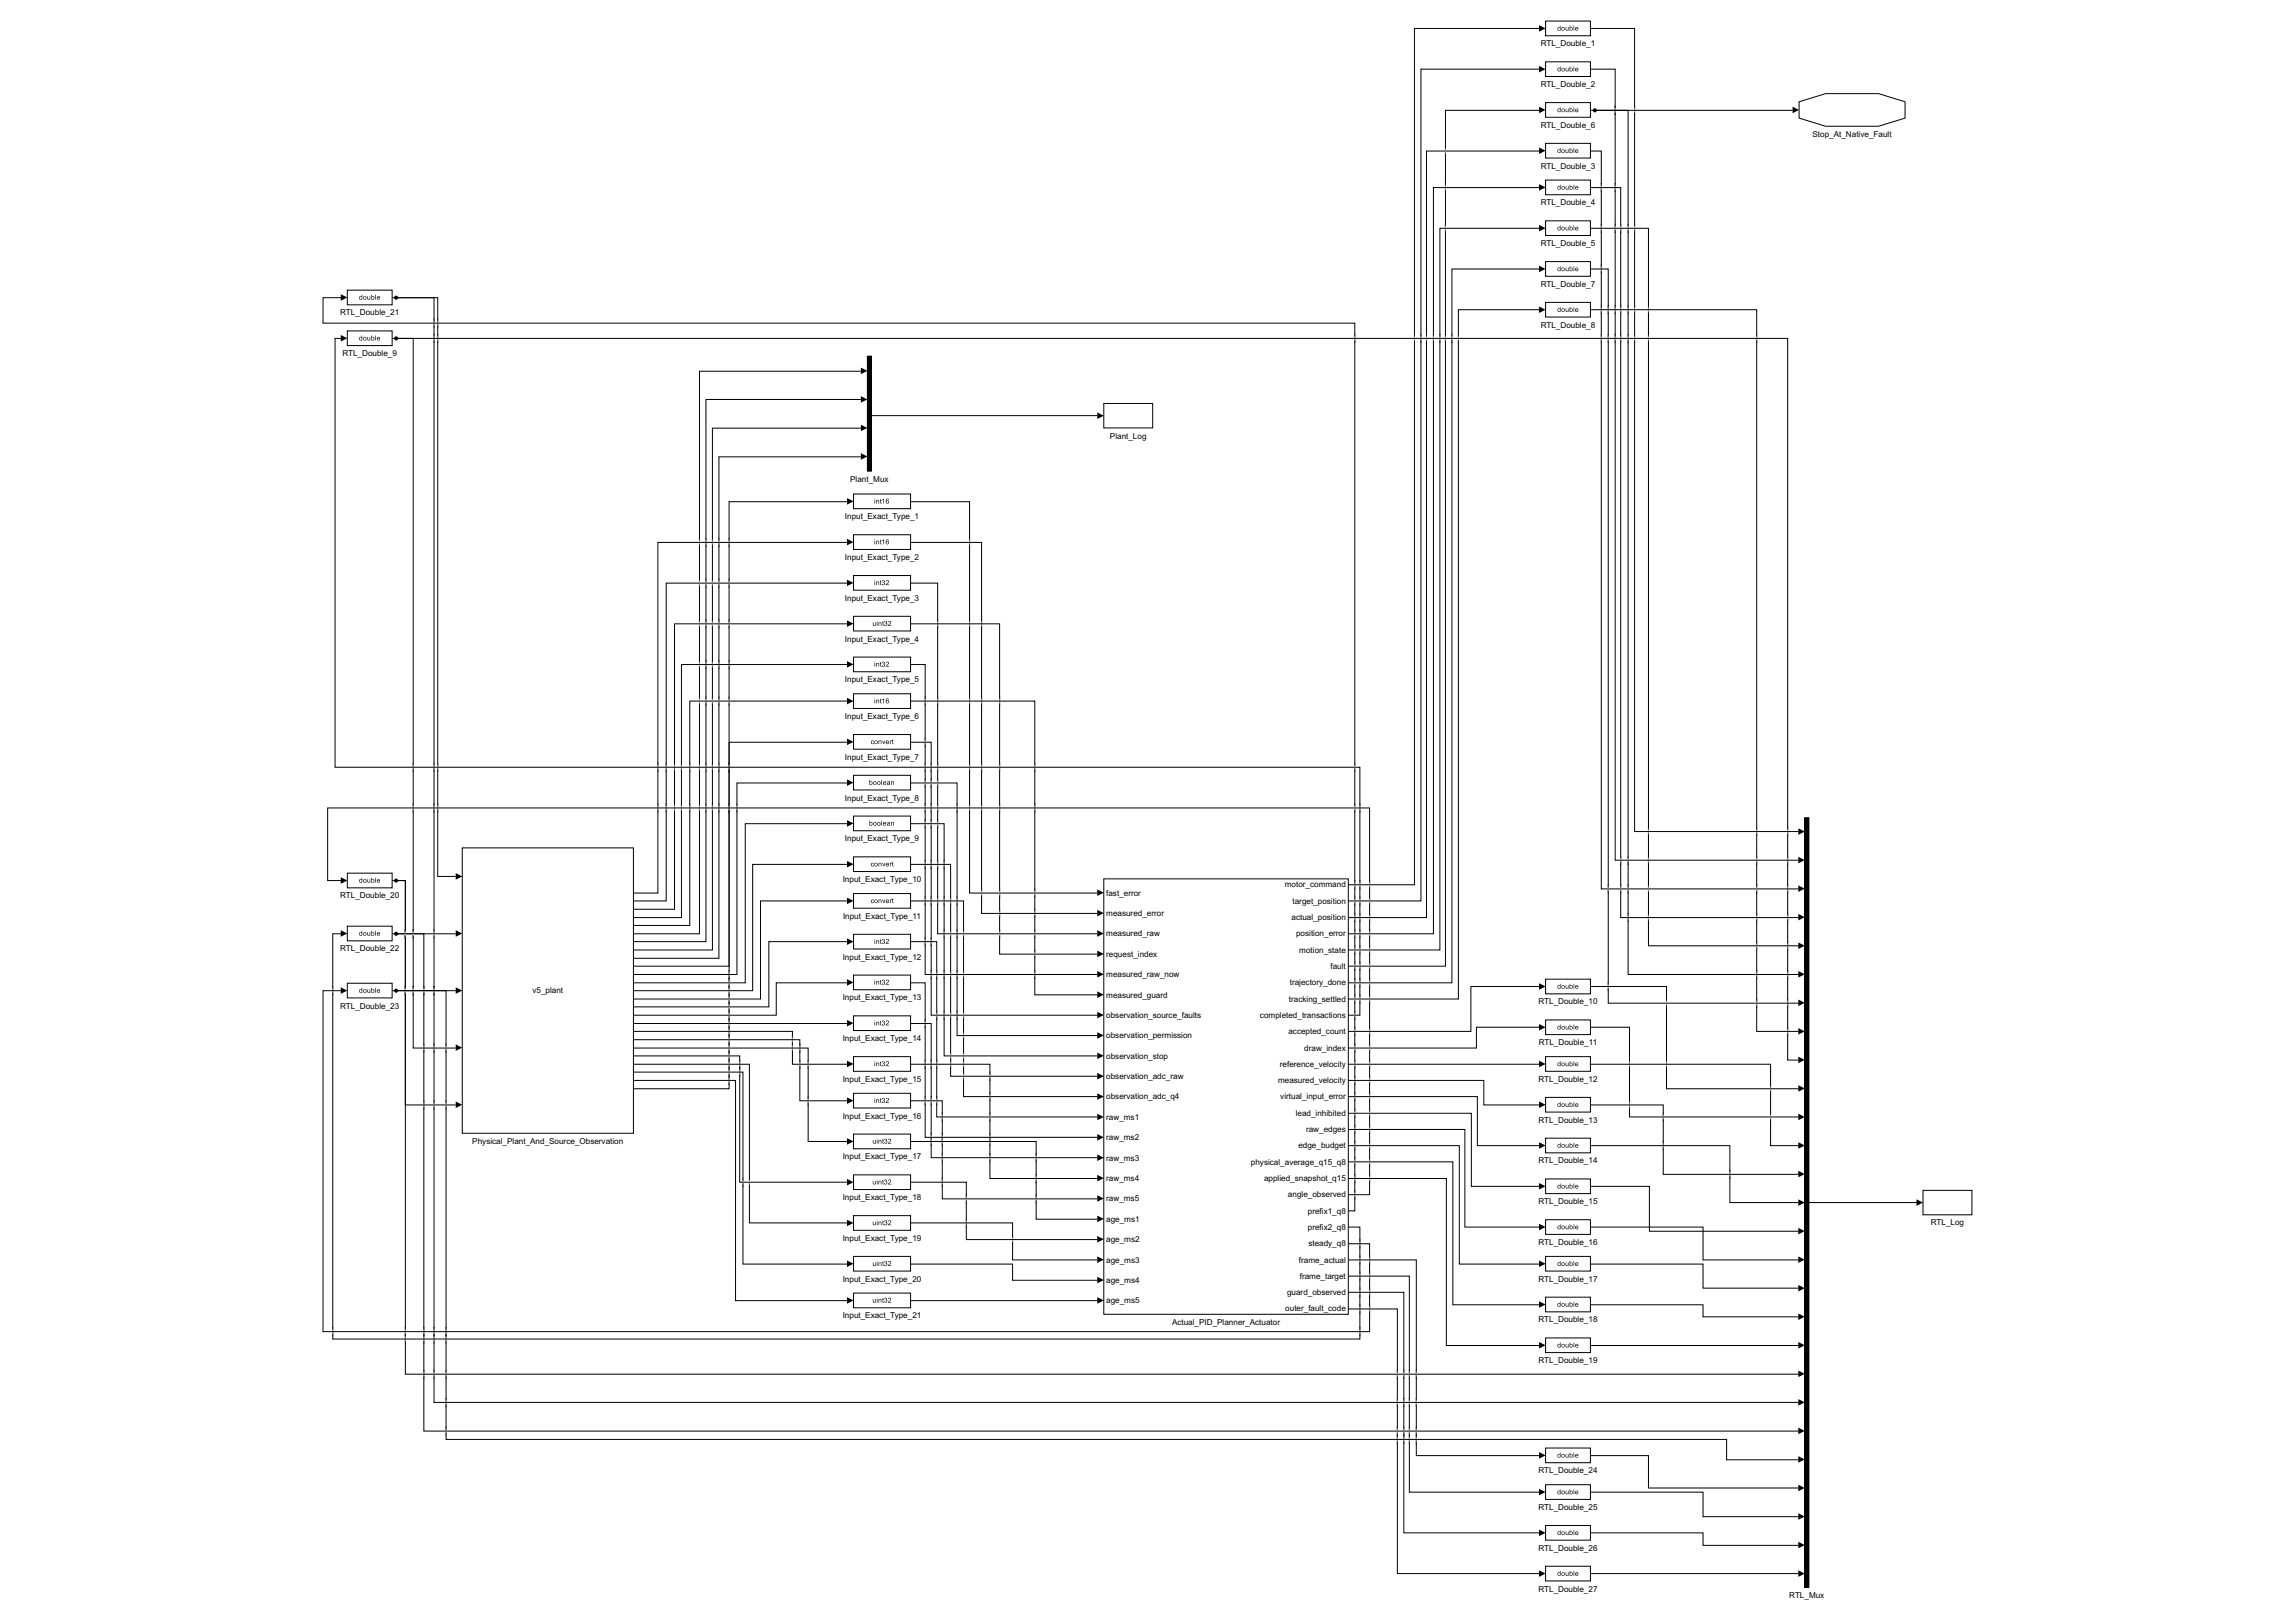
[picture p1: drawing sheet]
<svg xmlns="http://www.w3.org/2000/svg" width="420mm" height="297mm" viewBox="0 0 420 297" stroke-linecap="round" stroke-linejoin="round" font-family="sans-serif">
<defs><g id="words">
<g font-size="1.5">
<text x="282.1" y="8.5">RTL_Double_1</text>
<text x="282.1" y="15.9">RTL_Double_2</text>
<text x="282.1" y="23.4">RTL_Double_6</text>
<text x="331.8" y="25">Stop_At_Native_Fault</text>
<text x="282.1" y="30.9">RTL_Double_3</text>
<text x="282.1" y="37.6">RTL_Double_4</text>
<text x="282.1" y="45">RTL_Double_5</text>
<text x="282.1" y="52.5">RTL_Double_7</text>
<text x="62.3" y="57.7">RTL_Double_21</text>
<text x="282.1" y="60">RTL_Double_8</text>
<text x="62.7" y="65.2">RTL_Double_9</text>
<text x="203.2" y="80.3">Plant_Log</text>
<text x="155.7" y="88.2">Plant_Mux</text>
<text x="154.7" y="95">Input_Exact_Type_1</text>
<text x="154.7" y="102.5">Input_Exact_Type_2</text>
<text x="154.7" y="110">Input_Exact_Type_3</text>
<text x="154.7" y="117.4">Input_Exact_Type_4</text>
<text x="154.7" y="124.9">Input_Exact_Type_5</text>
<text x="154.7" y="131.6">Input_Exact_Type_6</text>
<text x="154.7" y="139.1">Input_Exact_Type_7</text>
<text x="154.7" y="146.5">Input_Exact_Type_8</text>
<text x="154.7" y="154">Input_Exact_Type_9</text>
<text x="154.3" y="161.4">Input_Exact_Type_10</text>
<text x="62.3" y="164.4">RTL_Double_20</text>
<text x="202.5" y="163.9">fast_error</text>
<text x="202.5" y="167.6">measured_error</text>
<text x="235.2" y="162.4">motor_command</text>
<text x="236.6" y="165.4">target_position</text>
<text x="154.3" y="168.2">Input_Exact_Type_11</text>
<text x="202.5" y="171.4">measured_raw</text>
<text x="236.5" y="168.4">actual_position</text>
<text x="237.3" y="171.4">position_error</text>
<text x="62.3" y="174.1">RTL_Double_22</text>
<text x="154.3" y="175.6">Input_Exact_Type_12</text>
<text x="202.5" y="175.1">request_index</text>
<text x="202.5" y="178.8">measured_raw_now</text>
<text x="237.9" y="174.4">motion_state</text>
<text x="243.6" y="177.3">fault</text>
<text x="62.3" y="184.6">RTL_Double_23</text>
<text x="97.5" y="181.8">v5_plant</text>
<text x="154.3" y="183.1">Input_Exact_Type_13</text>
<text x="202.5" y="182.6">measured_guard</text>
<text x="236" y="183.3">tracking_settled</text>
<text x="236.1" y="180.3">trajectory_done</text>
<text x="281.7" y="183.8">RTL_Double_10</text>
<text x="154.3" y="190.5">Input_Exact_Type_14</text>
<text x="202.5" y="186.3">observation_source_faults</text>
<text x="202.5" y="190">observation_permission</text>
<text x="230.7" y="186.3">completed_transactions</text>
<text x="235.9" y="189.3">accepted_count</text>
<text x="281.7" y="191.3">RTL_Double_11</text>
<text x="202.5" y="193.8">observation_stop</text>
<text x="202.5" y="197.5">observation_adc_raw</text>
<text x="234.3" y="195.2">reference_velocity</text>
<text x="238.8" y="192.3">draw_index</text>
<text x="154.3" y="198">Input_Exact_Type_15</text>
<text x="202.5" y="201.2">observation_adc_q4</text>
<text x="234" y="198.2">measured_velocity</text>
<text x="234.4" y="201.2">virtual_input_error</text>
<text x="281.7" y="198">RTL_Double_12</text>
<text x="86.5" y="209.4">Physical_Plant_And_Source_Observation</text>
<text x="154.3" y="204.7">Input_Exact_Type_16</text>
<text x="202.5" y="204.9">raw_ms1</text>
<text x="202.5" y="208.7">raw_ms2</text>
<text x="237.2" y="204.2">lead_inhibited</text>
<text x="239.1" y="207.2">raw_edges</text>
<text x="281.7" y="205.5">RTL_Double_13</text>
<text x="154.3" y="212.2">Input_Exact_Type_17</text>
<text x="202.5" y="212.4">raw_ms3</text>
<text x="229" y="213.2">physical_average_q15_q8</text>
<text x="237.7" y="210.2">edge_budget</text>
<text x="281.7" y="212.9">RTL_Double_14</text>
<text x="154.3" y="219.6">Input_Exact_Type_18</text>
<text x="202.5" y="216.1">raw_ms4</text>
<text x="202.5" y="219.9">raw_ms5</text>
<text x="231.4" y="216.1">applied_snapshot_q15</text>
<text x="235.8" y="219.1">angle_observed</text>
<text x="281.7" y="220.4">RTL_Double_15</text>
<text x="154.3" y="227.1">Input_Exact_Type_19</text>
<text x="202.5" y="223.6">age_ms1</text>
<text x="202.5" y="227.3">age_ms2</text>
<text x="239.4" y="222.1">prefix1_q8</text>
<text x="239.4" y="225.1">prefix2_q8</text>
<text x="281.7" y="227.9">RTL_Double_16</text>
<text x="353.5" y="224.3">RTL_Log</text>
<text x="202.5" y="231.1">age_ms3</text>
<text x="237.8" y="231.1">frame_actual</text>
<text x="239.5" y="228.1">steady_q8</text>
<text x="154.3" y="234.6">Input_Exact_Type_20</text>
<text x="202.5" y="234.8">age_ms4</text>
<text x="202.5" y="238.5">age_ms5</text>
<text x="235.6" y="237">guard_observed</text>
<text x="238" y="234">frame_target</text>
<text x="281.7" y="234.6">RTL_Double_17</text>
<text x="154.3" y="241.3">Input_Exact_Type_21</text>
<text x="214.6" y="242.5">Actual_PID_Planner_Actuator</text>
<text x="235.3" y="240">outer_fault_code</text>
<text x="281.7" y="242">RTL_Double_18</text>
<text x="281.7" y="249.5">RTL_Double_19</text>
<text x="281.7" y="269.6">RTL_Double_24</text>
<text x="281.7" y="276.4">RTL_Double_25</text>
<text x="281.7" y="283.8">RTL_Double_26</text>
<text x="281.7" y="291.3">RTL_Double_27</text>
<text x="327.6" y="292.5">RTL_Mux</text>
</g>
</g></defs>
<path d="M202.1 160.8h44.7v79.7h-44.7z" fill="none" stroke="#000" stroke-width=".18"/>
<path d="M84.6 155.2h31.4v52.2h-31.4z" fill="#fff"/>
<path d="M84.6 155.2h31.4v52.2h-31.4z" fill="none" stroke="#000" stroke-width=".18"/>
<path d="M156.3 90.4h10.4v2.7h-10.4z" fill="#fff"/>
<path d="M160.1 91.3l.1 .1zM160.1 91.5h.1v.7h-.1zM160.4 91.5l.1 .1a.23 .23 0 0 1 .3-.1 .23 .23 0 0 1 .1 .3v.4h-.1v-.5l-.2-.1-.1 .6h-.1zM161.2 91.3h.1v.2h.1l-.1 .5 .1 .2-.2-.1zM161.5 91.5l.3-.2v.9h-.1v-.7l-.2 .1zM162.3 91.4l.3-.1 .1 .2h-.1a.18 .18 0 0 0-.2-.2 .18 .18 0 0 0-.1 .3v.1a.29 .29 0 0 1 .4 .1 .29 .29 0 0 1-.1 .4 .29 .29 0 0 1-.4-.3zM162.3 91.9a.2 .2 0 0 0 .4 0 .2 .2 0 0 0-.4 0z" fill="#000"/>
<path d="M156.3 90.4h10.4v2.7h-10.4z" fill="none" stroke="#000" stroke-width=".18"/>
<path d="M156.3 97.9h10.4v2.7h-10.4z" fill="#fff"/>
<path d="M160.1 98.7l.1 .1zM160.1 99h.1v.6h-.1zM160.4 99l.1 .1a.23 .23 0 0 1 .3-.1 .23 .23 0 0 1 .1 .2v.4h-.1v-.5h-.2l-.1 .5h-.1zM161.2 98.8l.1-.1v.3h.1l-.1 .4 .1 .2h-.2zM161.5 98.9l.3-.2v.9h-.1v-.7l-.2 .1zM162.3 98.8l.3-.1 .1 .2h-.1a.18 .18 0 0 0-.2-.1 .18 .18 0 0 0-.1 .2v.2a.29 .29 0 0 1 .4 0 .29 .29 0 0 1-.1 .4 .29 .29 0 0 1-.4-.2zM162.3 99.3a.2 .2 0 0 0 .4 0 .2 .2 0 0 0-.4 0z" fill="#000"/>
<path d="M156.3 97.9h10.4v2.7h-10.4z" fill="none" stroke="#000" stroke-width=".18"/>
<path d="M156.3 105.3h10.4v2.7h-10.4z" fill="#fff"/>
<path d="M160.1 106.2l.1 .1zM160.1 106.4h.1v.7h-.1zM160.4 106.4l.1 .1a.23 .23 0 0 1 .3-.1 .23 .23 0 0 1 .1 .3v.4h-.1v-.5h-.2l-.1 .5h-.1zM161.2 106.3l.1-.1v.2h.1l-.1 .5 .1 .2-.2-.1zM161.5 106.2a.24 .24 0 0 1 .4 0 .24 .24 0 0 1 0 .4 .28 .28 0 0 1 0 .5 .29 .29 0 0 1-.5-.3h.1a.18 .18 0 0 0 .3 .2 .18 .18 0 0 0 .1-.2 .18 .18 0 0 0-.2-.1v-.1a.15 .15 0 0 0 .2-.2 .15 .15 0 0 0-.2-.1 .15 .15 0 0 0-.1 .1h-.2zM162.3 106.2a.31 .31 0 0 1 .4 .2 .31 .31 0 0 1-.2 .4l-.2 .2h.4v.1h-.5v-.2a.4 .4 0 0 0 .3-.6l-.3 .1z" fill="#000"/>
<path d="M156.3 105.3h10.4v2.7h-10.4z" fill="none" stroke="#000" stroke-width=".18"/>
<path d="M156.3 112.8h10.4v2.7h-10.4z" fill="#fff"/>
<path d="M159.8 113.9h.1v.5l.1 .1 .2-.1v-.5h.1v.6l-.1-.1a.23 .23 0 0 1-.3 .2 .23 .23 0 0 1-.1-.3zM160.5 113.6l.1 .2zM160.5 113.9h.1v.6h-.1zM160.8 113.9l.1 .1a.23 .23 0 0 1 .3-.1 .23 .23 0 0 1 .2 .2v.4h-.1l-.1-.5h-.2l-.1 .5h-.1zM161.6 113.7h.1v.2h.1l-.1 .5 .1 .1h-.2zM162 113.7a.24 .24 0 0 1 .3 0 .24 .24 0 0 1 0 .4 .28 .28 0 0 1 0 .4 .28 .28 0 0 1-.4-.2h.1a.18 .18 0 0 0 .2 .2 .18 .18 0 0 0 .1-.3 .18 .18 0 0 0-.2-.1v-.1a.15 .15 0 0 0 .2-.1 .15 .15 0 0 0-.2-.2 .15 .15 0 0 0-.1 .2h-.1zM162.7 113.7a.31 .31 0 0 1 .4 .1 .31 .31 0 0 1-.2 .5l-.2 .1h.5v.1h-.6l.1-.2a.4 .4 0 0 0 .2-.6l-.3 .2z" fill="#000"/>
<path d="M156.3 112.8h10.4v2.7h-10.4z" fill="none" stroke="#000" stroke-width=".18"/>
<path d="M156.3 120.3h10.4v2.6h-10.4z" fill="#fff"/>
<path d="M160.1 121.1l.1 .1zM160.1 121.4h.1v.6h-.1zM160.4 121.4h.1a.23 .23 0 0 1 .3-.1 .23 .23 0 0 1 .1 .3v.4h-.1v-.5h-.2l-.1 .5h-.1zM161.2 121.2l.1-.1v.3h.1l-.1 .4 .1 .2-.2-.1zM161.5 121.2a.24 .24 0 0 1 .4 0 .24 .24 0 0 1 0 .3 .28 .28 0 0 1 0 .5 .28 .28 0 0 1-.5-.2h.1a.18 .18 0 0 0 .3 .1 .18 .18 0 0 0 .1-.2 .18 .18 0 0 0-.2-.1v-.1a.15 .15 0 0 0 .2-.2 .15 .15 0 0 0-.2-.1 .15 .15 0 0 0-.1 .2l-.2-.1zM162.3 121.2a.31 .31 0 0 1 .4 .1 .31 .31 0 0 1-.2 .4l-.2 .2h.4v.1h-.5v-.2a.4 .4 0 0 0 .3-.6l-.3 .2z" fill="#000"/>
<path d="M156.3 120.3h10.4v2.6h-10.4z" fill="none" stroke="#000" stroke-width=".18"/>
<path d="M156.3 127h10.4v2.7h-10.4z" fill="#fff"/>
<path d="M160.1 127.8l.1 .1zM160.1 128.1h.1v.6h-.1zM160.4 128.1l.1 .1a.23 .23 0 0 1 .3-.1 .23 .23 0 0 1 .1 .2v.4h-.1v-.5h-.2l-.1 .5h-.1zM161.2 127.9l.1-.1v.3h.1l-.1 .4 .1 .2h-.2zM161.5 128l.3-.2v.9h-.1v-.7l-.2 .1zM162.3 127.9l.3-.1 .1 .2-.1 .1a.18 .18 0 0 0-.2-.2 .18 .18 0 0 0-.1 .2v.2a.29 .29 0 0 1 .4 0 .29 .29 0 0 1-.1 .4 .29 .29 0 0 1-.4-.2zM162.3 128.4a.2 .2 0 0 0 .4 0 .2 .2 0 0 0-.4 0z" fill="#000"/>
<path d="M156.3 127h10.4v2.7h-10.4z" fill="none" stroke="#000" stroke-width=".18"/>
<path d="M156.3 134.4h10.4v2.7h-10.4z" fill="#fff"/>
<path d="M159.5 135.6l.3-.1 .2 .2h-.1a.19 .19 0 0 0-.3 0 .19 .19 0 0 0 0 .3 .19 .19 0 0 0 .3-.1l.1 .1a.32 .32 0 0 1-.5 .1 .32 .32 0 0 1 0-.5zM160.1 135.9a.32 .32 0 0 1 .6 0 .32 .32 0 0 1-.6 0zM160.2 135.9a.22 .22 0 0 0 .4 0 .22 .22 0 0 0-.4 0zM160.8 135.5l.1 .1a.23 .23 0 0 1 .3-.1 .23 .23 0 0 1 .2 .3v.4h-.1l-.1-.5h-.2l-.1 .5h-.1zM161.5 135.5h.1l.2 .6 .2-.6h.1l-.2 .7zM162.2 135.6a.3 .3 0 0 1 .4 0 .3 .3 0 0 1 .2 .3h-.5a.19 .19 0 0 0 .1 .2 .19 .19 0 0 0 .2-.1h.2a.33 .33 0 0 1-.5 .1 .33 .33 0 0 1-.1-.5zM162.3 135.7v.1h.3l-.1-.2zM162.9 135.5l.1 .1h.3l-.2 .1-.1 .5h-.1zM163.4 135.4l.1-.1v.2h.1l-.1 .5 .1 .2-.2-.1z" fill="#000"/>
<path d="M156.3 134.4h10.4v2.7h-10.4z" fill="none" stroke="#000" stroke-width=".18"/>
<path d="M156.3 141.9h10.4v2.7h-10.4z" fill="#fff"/>
<path d="M159.2 142.7h.1v.4a.3 .3 0 0 1 .4 .2 .3 .3 0 0 1-.4 .3h-.1zM159.3 143.3a.22 .22 0 0 0 .4 0 .22 .22 0 0 0-.4 0zM159.9 143.3a.32 .32 0 0 1 .6 0 .32 .32 0 0 1-.6 0zM160 143.3a.22 .22 0 0 0 .4 0 .22 .22 0 0 0-.4 0zM160.6 143.3a.32 .32 0 0 1 .6 0 .32 .32 0 0 1-.6 0zM160.7 143.3a.22 .22 0 0 0 .4 0 .22 .22 0 0 0-.4 0zM161.4 142.7h.1v.9h-.1zM161.7 143.1a.3 .3 0 0 1 .4-.1 .3 .3 0 0 1 .1 .3h-.4a.19 .19 0 0 0 .1 .3 .19 .19 0 0 0 .2-.2h.1a.33 .33 0 0 1-.5 .2 .33 .33 0 0 1 0-.5zM161.8 143.1v.2h.3l-.1-.2zM162.4 143.1l.5-.1 .1 .6h-.2a.24 .24 0 0 1-.3 .1 .24 .24 0 0 1-.1-.4 .24 .24 0 0 1 .3 0l.1-.2-.4 .1zM162.5 143.4v.1l.2 .1 .1-.3zM163.1 143l.1 .1a.23 .23 0 0 1 .3-.1 .23 .23 0 0 1 .2 .2v.4h-.1l-.1-.5h-.2l-.1 .5h-.1z" fill="#000"/>
<path d="M156.3 141.9h10.4v2.7h-10.4z" fill="none" stroke="#000" stroke-width=".18"/>
<path d="M156.3 149.4h10.4v2.6h-10.4z" fill="#fff"/>
<path d="M159.2 150.2h.1v.3a.3 .3 0 0 1 .4 .3 .3 .3 0 0 1-.4 .2l-.1 .1zM159.3 150.8a.22 .22 0 0 0 .4 0 .22 .22 0 0 0-.4 0zM159.9 150.8a.32 .32 0 0 1 .6 0 .32 .32 0 0 1-.6 0zM160 150.8a.22 .22 0 0 0 .4 0 .22 .22 0 0 0-.4 0zM160.6 150.8a.32 .32 0 0 1 .6 0 .32 .32 0 0 1-.6 0zM160.7 150.8a.22 .22 0 0 0 .4 0 .22 .22 0 0 0-.4 0zM161.4 150.2h.1v.9h-.1zM161.7 150.5a.3 .3 0 0 1 .4 0 .3 .3 0 0 1 .1 .3h-.4a.19 .19 0 0 0 .1 .2 .19 .19 0 0 0 .2-.1h.1a.33 .33 0 0 1-.5 .2 .33 .33 0 0 1 0-.6zM161.8 150.6v.1h.3l-.1-.2zM162.4 150.5h.5l.1 .6-.2-.1a.24 .24 0 0 1-.3 .1 .24 .24 0 0 1-.1-.3 .24 .24 0 0 1 .3-.1l.1-.1h-.4zM162.5 150.9v.1h.2l.1-.2zM163.1 150.5h.1a.23 .23 0 0 1 .3-.1 .23 .23 0 0 1 .2 .3v.4h-.1l-.1-.5h-.2l-.1 .5h-.1z" fill="#000"/>
<path d="M156.3 149.4h10.4v2.6h-10.4z" fill="none" stroke="#000" stroke-width=".18"/>
<path d="M156.3 156.8h10.4v2.7h-10.4z" fill="#fff"/>
<path d="M159.5 158l.3-.1 .2 .2h-.1a.19 .19 0 0 0-.3 0 .19 .19 0 0 0 0 .3 .19 .19 0 0 0 .3-.1h.1a.32 .32 0 0 1-.5 .2 .32 .32 0 0 1 0-.5zM160.1 158.2a.32 .32 0 0 1 .6 0 .32 .32 0 0 1-.6 0zM160.2 158.3a.22 .22 0 0 0 .4 0 .22 .22 0 0 0-.4 0zM160.8 157.9l.1 .1a.23 .23 0 0 1 .3-.1 .23 .23 0 0 1 .2 .3v.4h-.1l-.1-.5-.2-.1-.1 .6h-.1zM161.5 157.9h.1l.2 .5 .2-.5h.1l-.2 .7zM162.2 158a.3 .3 0 0 1 .4-.1 .3 .3 0 0 1 .2 .4h-.5a.19 .19 0 0 0 .1 .2 .19 .19 0 0 0 .2-.1h.2a.33 .33 0 0 1-.5 .1 .33 .33 0 0 1-.1-.5zM162.3 158v.2h.3l-.1-.2zM162.9 157.9l.1 .1 .3-.1-.2 .2-.1 .5h-.1zM163.4 157.8l.1-.1v.2h.1l-.1 .5 .1 .2-.2-.1z" fill="#000"/>
<path d="M156.3 156.8h10.4v2.7h-10.4z" fill="none" stroke="#000" stroke-width=".18"/>
<path d="M156.3 163.5h10.4v2.7h-10.4z" fill="#fff"/>
<path d="M159.5 164.7l.3-.1 .2 .2h-.1a.19 .19 0 0 0-.3 0 .19 .19 0 0 0 0 .3 .19 .19 0 0 0 .3-.1l.1 .1a.32 .32 0 0 1-.5 .1 .32 .32 0 0 1 0-.5zM160.1 165a.32 .32 0 0 1 .6 0 .32 .32 0 0 1-.6 0zM160.2 165a.22 .22 0 0 0 .4 0 .22 .22 0 0 0-.4 0zM160.8 164.6l.1 .1a.23 .23 0 0 1 .3-.1 .23 .23 0 0 1 .2 .3v.4h-.1l-.1-.5h-.2l-.1 .5h-.1zM161.5 164.6h.1l.2 .6 .2-.6h.1l-.2 .7zM162.2 164.7a.3 .3 0 0 1 .4 0 .3 .3 0 0 1 .2 .3h-.5a.19 .19 0 0 0 .1 .2 .19 .19 0 0 0 .2-.1h.2a.33 .33 0 0 1-.5 .1 .33 .33 0 0 1-.1-.5zM162.3 164.8v.1h.3l-.1-.2zM162.9 164.6l.1 .1h.3l-.2 .1-.1 .5h-.1zM163.4 164.5l.1-.1v.2h.1l-.1 .5 .1 .2-.2-.1z" fill="#000"/>
<path d="M156.3 163.5h10.4v2.7h-10.4z" fill="none" stroke="#000" stroke-width=".18"/>
<path d="M156.3 171h10.4v2.7h-10.4z" fill="#fff"/>
<path d="M160.1 171.8l.1 .2zM160.1 172.1h.1v.6h-.1zM160.4 172.1l.1 .1a.23 .23 0 0 1 .3-.1 .23 .23 0 0 1 .1 .2v.4h-.1v-.5h-.2l-.1 .5h-.1zM161.2 171.9h.1v.2h.1l-.1 .5 .1 .1h-.2zM161.5 171.9a.24 .24 0 0 1 .4 0 .24 .24 0 0 1 0 .4 .28 .28 0 0 1 0 .4 .28 .28 0 0 1-.5-.2h.1a.18 .18 0 0 0 .3 .2 .18 .18 0 0 0 .1-.3 .18 .18 0 0 0-.2-.1v-.1a.15 .15 0 0 0 .2-.1 .15 .15 0 0 0-.2-.2 .15 .15 0 0 0-.1 .2h-.2zM162.3 171.9a.31 .31 0 0 1 .4 .1 .31 .31 0 0 1-.2 .5l-.2 .1h.4v.1h-.5v-.2a.4 .4 0 0 0 .3-.6l-.3 .2z" fill="#000"/>
<path d="M156.3 171h10.4v2.7h-10.4z" fill="none" stroke="#000" stroke-width=".18"/>
<path d="M156.3 178.5h10.4v2.6h-10.4z" fill="#fff"/>
<path d="M160.1 179.3l.1 .1zM160.1 179.6h.1v.6h-.1zM160.4 179.6h.1a.23 .23 0 0 1 .3-.1 .23 .23 0 0 1 .1 .3v.4h-.1v-.5h-.2l-.1 .5h-.1zM161.2 179.4l.1-.1v.3h.1l-.1 .4 .1 .2-.2-.1zM161.5 179.4a.24 .24 0 0 1 .4 0 .24 .24 0 0 1 0 .3 .28 .28 0 0 1 0 .5 .28 .28 0 0 1-.5-.2h.1a.18 .18 0 0 0 .3 .1 .18 .18 0 0 0 .1-.2 .18 .18 0 0 0-.2-.1v-.1a.15 .15 0 0 0 .2-.2 .15 .15 0 0 0-.2-.1 .15 .15 0 0 0-.1 .2l-.2-.1zM162.3 179.4a.31 .31 0 0 1 .4 .1 .31 .31 0 0 1-.2 .4l-.2 .2h.4v.1h-.5v-.2a.4 .4 0 0 0 .3-.6l-.3 .2z" fill="#000"/>
<path d="M156.3 178.5h10.4v2.6h-10.4z" fill="none" stroke="#000" stroke-width=".18"/>
<path d="M156.3 185.9h10.4v2.7h-10.4z" fill="#fff"/>
<path d="M160.1 186.8l.1 .1zM160.1 187h.1v.7h-.1zM160.4 187l.1 .1a.23 .23 0 0 1 .3-.1 .23 .23 0 0 1 .1 .3v.4h-.1v-.5l-.2-.1-.1 .6h-.1zM161.2 186.9l.1-.1v.2h.1l-.1 .5 .1 .2-.2-.1zM161.5 186.8a.24 .24 0 0 1 .4 0 .24 .24 0 0 1 0 .4 .28 .28 0 0 1 0 .5 .29 .29 0 0 1-.5-.3h.1a.18 .18 0 0 0 .3 .2 .18 .18 0 0 0 .1-.2 .18 .18 0 0 0-.2-.2v-.1a.15 .15 0 0 0 .2-.1 .15 .15 0 0 0-.2-.2 .15 .15 0 0 0-.1 .2h-.2zM162.3 186.8a.31 .31 0 0 1 .4 .2 .31 .31 0 0 1-.2 .4l-.2 .2h.4v.1h-.5v-.2a.4 .4 0 0 0 .3-.6l-.3 .1z" fill="#000"/>
<path d="M156.3 185.9h10.4v2.7h-10.4z" fill="none" stroke="#000" stroke-width=".18"/>
<path d="M156.3 193.4h10.4v2.7h-10.4z" fill="#fff"/>
<path d="M160.1 194.2l.1 .2zM160.1 194.5h.1v.6h-.1zM160.4 194.5l.1 .1a.23 .23 0 0 1 .3-.1 .23 .23 0 0 1 .1 .2v.4h-.1v-.5h-.2l-.1 .5h-.1zM161.2 194.3h.1v.2h.1l-.1 .4 .1 .2h-.2zM161.5 194.3a.24 .24 0 0 1 .4 0 .24 .24 0 0 1 0 .3 .28 .28 0 0 1 0 .5 .28 .28 0 0 1-.5-.2h.1a.18 .18 0 0 0 .3 .1 .18 .18 0 0 0 .1-.2 .18 .18 0 0 0-.2-.1v-.1a.15 .15 0 0 0 .2-.1 .15 .15 0 0 0-.2-.2 .15 .15 0 0 0-.1 .2h-.2zM162.3 194.3a.31 .31 0 0 1 .4 .1 .31 .31 0 0 1-.2 .4l-.2 .2h.4v.1h-.5v-.2a.4 .4 0 0 0 .3-.6l-.3 .2z" fill="#000"/>
<path d="M156.3 193.4h10.4v2.7h-10.4z" fill="none" stroke="#000" stroke-width=".18"/>
<path d="M156.3 200.1h10.4v2.7h-10.4z" fill="#fff"/>
<path d="M160.1 200.9l.1 .2zM160.1 201.2h.1v.6h-.1zM160.4 201.2l.1 .1a.23 .23 0 0 1 .3-.1 .23 .23 0 0 1 .1 .2v.4h-.1v-.5h-.2l-.1 .5h-.1zM161.2 201h.1v.2h.1l-.1 .5 .1 .1h-.2zM161.5 201a.24 .24 0 0 1 .4 0 .24 .24 0 0 1 0 .4 .28 .28 0 0 1 0 .4 .28 .28 0 0 1-.5-.2h.1a.18 .18 0 0 0 .3 .2 .18 .18 0 0 0 .1-.3 .18 .18 0 0 0-.2-.1v-.1a.15 .15 0 0 0 .2-.1 .15 .15 0 0 0-.2-.2 .15 .15 0 0 0-.1 .2h-.2zM162.3 201a.31 .31 0 0 1 .4 .1 .31 .31 0 0 1-.2 .5l-.2 .1h.4v.1h-.5v-.2a.4 .4 0 0 0 .3-.6l-.3 .2z" fill="#000"/>
<path d="M156.3 200.1h10.4v2.7h-10.4z" fill="none" stroke="#000" stroke-width=".18"/>
<path d="M156.3 207.6h10.4v2.6h-10.4z" fill="#fff"/>
<path d="M159.8 208.7h.1v.4l.1 .1 .2-.1v-.4h.1v.6l-.1-.1a.23 .23 0 0 1-.3 .1 .23 .23 0 0 1-.1-.2zM160.5 208.4l.1 .1zM160.5 208.7h.1v.6h-.1zM160.8 208.7h.1a.23 .23 0 0 1 .3-.1 .23 .23 0 0 1 .2 .3v.4h-.1l-.1-.5h-.2l-.1 .5h-.1zM161.6 208.5l.1-.1v.3h.1l-.1 .4 .1 .2-.2-.1zM162 208.5a.24 .24 0 0 1 .3 0 .24 .24 0 0 1 0 .3 .28 .28 0 0 1 0 .5 .28 .28 0 0 1-.4-.2h.1a.18 .18 0 0 0 .2 .1 .18 .18 0 0 0 .1-.2 .18 .18 0 0 0-.2-.1v-.1a.15 .15 0 0 0 .2-.1 .15 .15 0 0 0-.2-.2 .15 .15 0 0 0-.1 .2l-.1-.1zM162.7 208.5a.31 .31 0 0 1 .4 .1 .31 .31 0 0 1-.2 .4l-.2 .2h.5v.1h-.6l.1-.2a.4 .4 0 0 0 .2-.6l-.3 .2z" fill="#000"/>
<path d="M156.3 207.6h10.4v2.6h-10.4z" fill="none" stroke="#000" stroke-width=".18"/>
<path d="M156.3 215h10.4v2.7h-10.4z" fill="#fff"/>
<path d="M159.8 216.1h.1v.5l.1 .1 .2-.1v-.5h.1v.7l-.1-.1a.23 .23 0 0 1-.3 .1 .23 .23 0 0 1-.1-.3zM160.5 215.9l.1 .1zM160.5 216.1h.1v.7h-.1zM160.8 216.1l.1 .1a.23 .23 0 0 1 .3-.1 .23 .23 0 0 1 .2 .3v.4h-.1l-.1-.5-.2-.1-.1 .6h-.1zM161.6 216l.1-.1v.2h.1l-.1 .5 .1 .2-.2-.1zM162 215.9a.24 .24 0 0 1 .3 0 .24 .24 0 0 1 0 .4 .28 .28 0 0 1 0 .5 .28 .28 0 0 1-.4-.3h.1a.18 .18 0 0 0 .2 .2 .18 .18 0 0 0 .1-.2 .18 .18 0 0 0-.2-.2v-.1a.15 .15 0 0 0 .2-.1 .15 .15 0 0 0-.2-.2 .15 .15 0 0 0-.1 .2h-.1zM162.7 215.9a.31 .31 0 0 1 .4 .2 .31 .31 0 0 1-.2 .4l-.2 .2h.5v.1h-.6l.1-.2a.4 .4 0 0 0 .2-.6l-.3 .1z" fill="#000"/>
<path d="M156.3 215h10.4v2.7h-10.4z" fill="none" stroke="#000" stroke-width=".18"/>
<path d="M156.3 222.5h10.4v2.7h-10.4z" fill="#fff"/>
<path d="M159.8 223.6h.1v.5h.1h.2v-.5h.1v.6l-.1-.1a.23 .23 0 0 1-.3 .1 .23 .23 0 0 1-.1-.2zM160.5 223.3l.1 .2zM160.5 223.6h.1v.6h-.1zM160.8 223.6l.1 .1a.23 .23 0 0 1 .3-.1 .23 .23 0 0 1 .2 .2v.4h-.1l-.1-.5h-.2l-.1 .5h-.1zM161.6 223.4h.1v.2h.1l-.1 .4 .1 .2h-.2zM162 223.4a.24 .24 0 0 1 .3 0 .24 .24 0 0 1 0 .3 .28 .28 0 0 1 0 .5 .28 .28 0 0 1-.4-.2h.1a.18 .18 0 0 0 .2 .1 .18 .18 0 0 0 .1-.2 .18 .18 0 0 0-.2-.1v-.1a.15 .15 0 0 0 .2-.1 .15 .15 0 0 0-.2-.2 .15 .15 0 0 0-.1 .2h-.1zM162.7 223.4a.31 .31 0 0 1 .4 .1 .31 .31 0 0 1-.2 .5l-.2 .1h.5v.1h-.6l.1-.2a.4 .4 0 0 0 .2-.6l-.3 .2z" fill="#000"/>
<path d="M156.3 222.5h10.4v2.7h-10.4z" fill="none" stroke="#000" stroke-width=".18"/>
<path d="M156.3 229.9h10.4v2.7h-10.4z" fill="#fff"/>
<path d="M159.8 231h.1v.5l.1 .1 .2-.1v-.5h.1v.7l-.1-.1a.23 .23 0 0 1-.3 .1 .23 .23 0 0 1-.1-.3zM160.5 230.8l.1 .1zM160.5 231h.1v.7h-.1zM160.8 231l.1 .1a.23 .23 0 0 1 .3-.1 .23 .23 0 0 1 .2 .3v.4h-.1l-.1-.5h-.2l-.1 .5h-.1zM161.6 230.9l.1-.1v.2h.1l-.1 .5 .1 .2-.2-.1zM162 230.9a.24 .24 0 0 1 .3-.1 .24 .24 0 0 1 0 .4 .28 .28 0 0 1 0 .5 .28 .28 0 0 1-.4-.2l.1-.1a.18 .18 0 0 0 .2 .2 .18 .18 0 0 0 .1-.2 .18 .18 0 0 0-.2-.1v-.1a.15 .15 0 0 0 .2-.2 .15 .15 0 0 0-.2-.1 .15 .15 0 0 0-.1 .1h-.1zM162.7 230.9a.31 .31 0 0 1 .4 .1 .31 .31 0 0 1-.2 .4l-.2 .2h.5v.1h-.6l.1-.2a.4 .4 0 0 0 .2-.6l-.3 .1z" fill="#000"/>
<path d="M156.3 229.9h10.4v2.7h-10.4z" fill="none" stroke="#000" stroke-width=".18"/>
<path d="M156.3 236.7h10.4v2.6h-10.4z" fill="#fff"/>
<path d="M159.8 237.8h.1v.4l.1 .1 .2-.1v-.4h.1v.6l-.1-.1a.23 .23 0 0 1-.3 .1 .23 .23 0 0 1-.1-.2zM160.5 237.5l.1 .1zM160.5 237.8h.1v.6h-.1zM160.8 237.8h.1a.23 .23 0 0 1 .3-.1 .23 .23 0 0 1 .2 .3v.4h-.1l-.1-.5h-.2l-.1 .5h-.1zM161.6 237.6l.1-.1v.3h.1l-.1 .4 .1 .2-.2-.1zM162 237.6a.24 .24 0 0 1 .3 0 .24 .24 0 0 1 0 .3 .28 .28 0 0 1 0 .5 .28 .28 0 0 1-.4-.2h.1a.18 .18 0 0 0 .2 .1 .18 .18 0 0 0 .1-.2 .18 .18 0 0 0-.2-.1v-.1a.15 .15 0 0 0 .2-.1 .15 .15 0 0 0-.2-.2 .15 .15 0 0 0-.1 .2l-.1-.1zM162.7 237.6a.31 .31 0 0 1 .4 .1 .31 .31 0 0 1-.2 .4l-.2 .2h.5v.1h-.6l.1-.2a.4 .4 0 0 0 .2-.6l-.3 .2z" fill="#000"/>
<path d="M156.3 236.7h10.4v2.6h-10.4z" fill="none" stroke="#000" stroke-width=".18"/>
<path d="M283 3.9h8.2v2.6h-8.2z" fill="#fff"/>
<path d="M285.2 5h.4v-.3h.1v.9l-.1-.1a.31 .31 0 0 1-.4 0 .31 .31 0 0 1 0-.5zM285.2 5.3a.25 .25 0 0 0 .5 0 .25 .25 0 0 0-.5 0zM285.9 5.3a.32 .32 0 0 1 .6 0 .32 .32 0 0 1-.6 0zM286 5.3a.22 .22 0 0 0 .4 0 .22 .22 0 0 0-.4 0zM286.6 5h.1v.4l.2 .1 .1-.1v-.4h.2v.6l-.1-.1a.23 .23 0 0 1-.3 .1 .23 .23 0 0 1-.2-.2zM287.4 4.7h.1v.3a.3 .3 0 0 1 .4 .3 .3 .3 0 0 1-.4 .2l-.1 .1zM287.5 5.3a.22 .22 0 0 0 .4 0 .22 .22 0 0 0-.4 0zM288.1 4.7h.1v.9h-.1zM288.5 5a.3 .3 0 0 1 .3 0 .3 .3 0 0 1 .2 .3h-.5a.19 .19 0 0 0 .1 .2 .19 .19 0 0 0 .2-.1h.2a.33 .33 0 0 1-.5 .1 .33 .33 0 0 1 0-.5zM288.5 5.1v.1h.4l-.2-.2z" fill="#000"/>
<path d="M283 3.9h8.2v2.6h-8.2z" fill="none" stroke="#000" stroke-width=".18"/>
<path d="M283 11.3h8.2v2.7h-8.2z" fill="#fff"/>
<path d="M285.2 12.5h.4v-.3h.1v.9l-.1-.1a.31 .31 0 0 1-.4-.1 .31 .31 0 0 1 0-.4zM285.2 12.8a.25 .25 0 0 0 .5 0 .25 .25 0 0 0-.5 0zM285.9 12.7a.32 .32 0 0 1 .6 0 .32 .32 0 0 1-.6 0zM286 12.8a.22 .22 0 0 0 .4 0 .22 .22 0 0 0-.4 0zM286.6 12.4h.1v.5l.2 .1 .1-.1v-.5h.2v.7l-.1-.1a.23 .23 0 0 1-.3 .1 .23 .23 0 0 1-.2-.3zM287.4 12.2h.1v.3a.3 .3 0 0 1 .4 .2 .3 .3 0 0 1-.4 .3l-.1 .1zM287.5 12.8a.22 .22 0 0 0 .4 0 .22 .22 0 0 0-.4 0zM288.1 12.2h.1v.9h-.1zM288.5 12.5a.3 .3 0 0 1 .3-.1 .3 .3 0 0 1 .2 .4h-.5a.19 .19 0 0 0 .1 .2 .19 .19 0 0 0 .2-.1h.2a.33 .33 0 0 1-.5 .1 .33 .33 0 0 1 0-.5zM288.5 12.5v.2h.4l-.2-.2z" fill="#000"/>
<path d="M283 11.3h8.2v2.7h-8.2z" fill="none" stroke="#000" stroke-width=".18"/>
<path d="M283 26.2h8.2v2.7h-8.2z" fill="#fff"/>
<path d="M285.2 27.4h.4v-.3h.1v.9l-.1-.1a.31 .31 0 0 1-.4 0 .31 .31 0 0 1 0-.5zM285.2 27.7a.25 .25 0 0 0 .5 0 .25 .25 0 0 0-.5 0zM285.9 27.7a.32 .32 0 0 1 .6 0 .32 .32 0 0 1-.6 0zM286 27.7a.22 .22 0 0 0 .4 0 .22 .22 0 0 0-.4 0zM286.6 27.3h.1v.5l.2 .1 .1-.1v-.5h.2v.7l-.1-.1a.23 .23 0 0 1-.3 .1 .23 .23 0 0 1-.2-.3zM287.4 27.1h.1v.3a.3 .3 0 0 1 .4 .3 .3 .3 0 0 1-.4 .2l-.1 .1zM287.5 27.7a.22 .22 0 0 0 .4 0 .22 .22 0 0 0-.4 0zM288.1 27.1h.1v.9h-.1zM288.5 27.4a.3 .3 0 0 1 .3 0 .3 .3 0 0 1 .2 .3h-.5a.19 .19 0 0 0 .1 .2 .19 .19 0 0 0 .2-.1h.2a.33 .33 0 0 1-.5 .1 .33 .33 0 0 1 0-.5zM288.5 27.5v.1h.4l-.2-.2z" fill="#000"/>
<path d="M283 26.2h8.2v2.7h-8.2z" fill="none" stroke="#000" stroke-width=".18"/>
<path d="M283 33h8.2v2.6h-8.2z" fill="#fff"/>
<path d="M285.2 34.1h.4v-.3h.1v.9l-.1-.1a.31 .31 0 0 1-.4 0 .31 .31 0 0 1 0-.5zM285.2 34.4a.25 .25 0 0 0 .5 0 .25 .25 0 0 0-.5 0zM285.9 34.4a.32 .32 0 0 1 .6 0 .32 .32 0 0 1-.6 0zM286 34.4a.22 .22 0 0 0 .4 0 .22 .22 0 0 0-.4 0zM286.6 34.1h.1v.4l.2 .1 .1-.1v-.4h.2v.6l-.1-.1a.23 .23 0 0 1-.3 .1 .23 .23 0 0 1-.2-.2zM287.4 33.8h.1v.3a.3 .3 0 0 1 .4 .3 .3 .3 0 0 1-.4 .2l-.1 .1zM287.5 34.4a.22 .22 0 0 0 .4 0 .22 .22 0 0 0-.4 0zM288.1 33.8h.1v.9h-.1zM288.5 34.1a.3 .3 0 0 1 .3 0 .3 .3 0 0 1 .2 .3h-.5a.19 .19 0 0 0 .1 .2 .19 .19 0 0 0 .2-.1h.2a.33 .33 0 0 1-.5 .1 .33 .33 0 0 1 0-.5zM288.5 34.2v.1h.4l-.2-.2z" fill="#000"/>
<path d="M283 33h8.2v2.6h-8.2z" fill="none" stroke="#000" stroke-width=".18"/>
<path d="M283 40.4h8.2v2.7h-8.2z" fill="#fff"/>
<path d="M285.2 41.6h.4v-.3h.1v.9l-.1-.1a.31 .31 0 0 1-.4-.1 .31 .31 0 0 1 0-.4zM285.2 41.9a.25 .25 0 0 0 .5 0 .25 .25 0 0 0-.5 0zM285.9 41.8a.32 .32 0 0 1 .6 0 .32 .32 0 0 1-.6 0zM286 41.9a.22 .22 0 0 0 .4 0 .22 .22 0 0 0-.4 0zM286.6 41.5h.1v.5l.2 .1 .1-.1v-.5h.2v.7l-.1-.1a.23 .23 0 0 1-.3 .1 .23 .23 0 0 1-.2-.3zM287.4 41.3h.1v.3a.3 .3 0 0 1 .4 .2 .3 .3 0 0 1-.4 .3l-.1 .1zM287.5 41.9a.22 .22 0 0 0 .4 0 .22 .22 0 0 0-.4 0zM288.1 41.3h.1v.9h-.1zM288.5 41.6a.3 .3 0 0 1 .3-.1 .3 .3 0 0 1 .2 .4h-.5a.19 .19 0 0 0 .1 .2 .19 .19 0 0 0 .2-.1h.2a.33 .33 0 0 1-.5 .1 .33 .33 0 0 1 0-.5zM288.5 41.6v.2h.4l-.2-.2z" fill="#000"/>
<path d="M283 40.4h8.2v2.7h-8.2z" fill="none" stroke="#000" stroke-width=".18"/>
<path d="M283 18.8h8.2v2.7h-8.2z" fill="#fff"/>
<path d="M285.2 20l.4-.1v-.3h.1v.9l-.1-.1a.31 .31 0 0 1-.4 0 .31 .31 0 0 1 0-.4zM285.2 20.2a.25 .25 0 0 0 .5 0 .25 .25 0 0 0-.5 0zM285.9 20.2a.32 .32 0 0 1 .6 0 .32 .32 0 0 1-.6 0zM286 20.2a.22 .22 0 0 0 .4 0 .22 .22 0 0 0-.4 0zM286.6 19.9h.1v.5h.2l.1-.1v-.4h.2v.6l-.1-.1a.23 .23 0 0 1-.3 .1 .23 .23 0 0 1-.2-.2zM287.4 19.6h.1v.3a.3 .3 0 0 1 .4 .3 .3 .3 0 0 1-.4 .2l-.1 .1zM287.5 20.2a.22 .22 0 0 0 .4 0 .22 .22 0 0 0-.4 0zM288.1 19.6h.1v.9h-.1zM288.5 20a.3 .3 0 0 1 .3-.1 .3 .3 0 0 1 .2 .3h-.5a.19 .19 0 0 0 .1 .2 .19 .19 0 0 0 .2-.1h.2a.33 .33 0 0 1-.5 .2 .33 .33 0 0 1 0-.5zM288.5 20v.1h.4l-.2-.1z" fill="#000"/>
<path d="M283 18.8h8.2v2.7h-8.2z" fill="none" stroke="#000" stroke-width=".18"/>
<path d="M283 47.9h8.2v2.7h-8.2z" fill="#fff"/>
<path d="M285.2 49.1l.4-.1v-.3h.1v.9l-.1-.1a.31 .31 0 0 1-.4 0 .31 .31 0 0 1 0-.4zM285.2 49.3a.25 .25 0 0 0 .5 0 .25 .25 0 0 0-.5 0zM285.9 49.3a.32 .32 0 0 1 .6 0 .32 .32 0 0 1-.6 0zM286 49.3a.22 .22 0 0 0 .4 0 .22 .22 0 0 0-.4 0zM286.6 49h.1v.5h.2h.1v-.5h.2v.6l-.1-.1a.23 .23 0 0 1-.3 .1 .23 .23 0 0 1-.2-.2zM287.4 48.7h.1v.3a.3 .3 0 0 1 .4 .3 .3 .3 0 0 1-.4 .2l-.1 .1zM287.5 49.3a.22 .22 0 0 0 .4 0 .22 .22 0 0 0-.4 0zM288.1 48.7h.1v.9h-.1zM288.5 49.1a.3 .3 0 0 1 .3-.1 .3 .3 0 0 1 .2 .3h-.5a.19 .19 0 0 0 .1 .2 .19 .19 0 0 0 .2-.1h.2a.33 .33 0 0 1-.5 .2 .33 .33 0 0 1 0-.5zM288.5 49.1v.1h.4l-.2-.1z" fill="#000"/>
<path d="M283 47.9h8.2v2.7h-8.2z" fill="none" stroke="#000" stroke-width=".18"/>
<path d="M283 55.3h8.2v2.7h-8.2z" fill="#fff"/>
<path d="M285.2 56.5h.4v-.3h.1v.9l-.1-.1a.31 .31 0 0 1-.4 0 .31 .31 0 0 1 0-.5zM285.2 56.8a.25 .25 0 0 0 .5 0 .25 .25 0 0 0-.5 0zM285.9 56.8a.32 .32 0 0 1 .6 0 .32 .32 0 0 1-.6 0zM286 56.8a.22 .22 0 0 0 .4 0 .22 .22 0 0 0-.4 0zM286.6 56.4h.1v.5l.2 .1 .1-.1v-.5h.2v.7l-.1-.1a.23 .23 0 0 1-.3 .1 .23 .23 0 0 1-.2-.3zM287.4 56.2h.1v.3a.3 .3 0 0 1 .4 .3 .3 .3 0 0 1-.4 .2l-.1 .1zM287.5 56.8a.22 .22 0 0 0 .4 0 .22 .22 0 0 0-.4 0zM288.1 56.2h.1v.9h-.1zM288.5 56.5a.3 .3 0 0 1 .3 0 .3 .3 0 0 1 .2 .3h-.5a.19 .19 0 0 0 .1 .2 .19 .19 0 0 0 .2-.1h.2a.33 .33 0 0 1-.5 .1 .33 .33 0 0 1 0-.5zM288.5 56.6v.1h.4l-.2-.2z" fill="#000"/>
<path d="M283 55.3h8.2v2.7h-8.2z" fill="none" stroke="#000" stroke-width=".18"/>
<path d="M63.6 60.6h8.2v2.6h-8.2z" fill="#fff"/>
<path d="M65.8 61.7h.4v-.3h.1v.9l-.1-.1a.31 .31 0 0 1-.4 0 .31 .31 0 0 1 0-.5zM65.9 62a.22 .22 0 0 0 .4 0 .22 .22 0 0 0-.4 0zM66.5 62a.32 .32 0 0 1 .6 0 .32 .32 0 0 1-.6 0zM66.6 62a.22 .22 0 0 0 .4 0 .22 .22 0 0 0-.4 0zM67.3 61.7h.1v.4l.1 .1 .1-.1 .1-.4h.1v.6l-.1-.1a.23 .23 0 0 1-.3 .1 .23 .23 0 0 1-.1-.2zM68 61.4h.1v.3a.3 .3 0 0 1 .5 .3 .3 .3 0 0 1-.5 .2l-.1 .1zM68.1 62a.22 .22 0 0 0 .4 0 .22 .22 0 0 0-.4 0zM68.7 61.4h.1v.9h-.1zM69.1 61.7a.3 .3 0 0 1 .3 0 .3 .3 0 0 1 .2 .3h-.5a.19 .19 0 0 0 .1 .2 .19 .19 0 0 0 .3-.1h.1a.33 .33 0 0 1-.5 .2 .33 .33 0 0 1 0-.6zM69.2 61.8l-.1 .1h.4l-.1-.1z" fill="#000"/>
<path d="M63.6 60.6h8.2v2.6h-8.2z" fill="none" stroke="#000" stroke-width=".18"/>
<path d="M283 179.2h8.2v2.7h-8.2z" fill="#fff"/>
<path d="M285.2 180.4h.4v-.3h.1v.9l-.1-.1a.31 .31 0 0 1-.4-.1 .31 .31 0 0 1 0-.4zM285.2 180.6a.25 .25 0 0 0 .5 0 .25 .25 0 0 0-.5 0zM285.9 180.6a.32 .32 0 0 1 .6 0 .32 .32 0 0 1-.6 0zM286 180.6a.22 .22 0 0 0 .4 0 .22 .22 0 0 0-.4 0zM286.6 180.3h.1v.5l.2 .1 .1-.1v-.5h.2v.7l-.1-.1a.23 .23 0 0 1-.3 .1 .23 .23 0 0 1-.2-.3zM287.4 180.1h.1v.3a.3 .3 0 0 1 .4 .2 .3 .3 0 0 1-.4 .3l-.1 .1zM287.5 180.6a.22 .22 0 0 0 .4 0 .22 .22 0 0 0-.4 0zM288.1 180.1h.1v.9h-.1zM288.5 180.4a.3 .3 0 0 1 .3-.1 .3 .3 0 0 1 .2 .4h-.5a.19 .19 0 0 0 .1 .2 .19 .19 0 0 0 .2-.2l.2 .1a.33 .33 0 0 1-.5 .1 .33 .33 0 0 1 0-.5zM288.5 180.4v.2h.4l-.2-.2z" fill="#000"/>
<path d="M283 179.2h8.2v2.7h-8.2z" fill="none" stroke="#000" stroke-width=".18"/>
<path d="M283 186.7h8.2v2.7h-8.2z" fill="#fff"/>
<path d="M285.2 187.8h.4v-.3h.1v.9l-.1-.1a.31 .31 0 0 1-.4 0 .31 .31 0 0 1 0-.5zM285.2 188.1a.25 .25 0 0 0 .5 0 .25 .25 0 0 0-.5 0zM285.9 188.1a.32 .32 0 0 1 .6 0 .32 .32 0 0 1-.6 0zM286 188.1a.22 .22 0 0 0 .4 0 .22 .22 0 0 0-.4 0zM286.6 187.8h.1v.4l.2 .1 .1-.1v-.4h.2v.6l-.1-.1a.23 .23 0 0 1-.3 .1 .23 .23 0 0 1-.2-.2zM287.4 187.5h.1v.3a.3 .3 0 0 1 .4 .3 .3 .3 0 0 1-.4 .2l-.1 .1zM287.5 188.1a.22 .22 0 0 0 .4 0 .22 .22 0 0 0-.4 0zM288.1 187.5h.1v.9h-.1zM288.5 187.8a.3 .3 0 0 1 .3 0 .3 .3 0 0 1 .2 .3h-.5a.19 .19 0 0 0 .1 .2 .19 .19 0 0 0 .2-.1h.2a.33 .33 0 0 1-.5 .2 .33 .33 0 0 1 0-.6zM288.5 187.9v.1h.4l-.2-.1z" fill="#000"/>
<path d="M283 186.7h8.2v2.7h-8.2z" fill="none" stroke="#000" stroke-width=".18"/>
<path d="M283 193.4h8.2v2.7h-8.2z" fill="#fff"/>
<path d="M285.2 194.6h.4v-.4h.1v.9l-.1-.1a.31 .31 0 0 1-.4 0 .31 .31 0 0 1 0-.4zM285.2 194.8a.25 .25 0 0 0 .5 0 .25 .25 0 0 0-.5 0zM285.9 194.8a.32 .32 0 0 1 .6 0 .32 .32 0 0 1-.6 0zM286 194.8a.22 .22 0 0 0 .4 0 .22 .22 0 0 0-.4 0zM286.6 194.5h.1v.5h.2h.1v-.5h.2v.6l-.1-.1a.23 .23 0 0 1-.3 .1 .23 .23 0 0 1-.2-.2zM287.4 194.2h.1v.4a.3 .3 0 0 1 .4 .2 .3 .3 0 0 1-.4 .2l-.1 .1zM287.5 194.8a.22 .22 0 0 0 .4 0 .22 .22 0 0 0-.4 0zM288.1 194.2h.1v.9h-.1zM288.5 194.6a.3 .3 0 0 1 .3-.1 .3 .3 0 0 1 .2 .3h-.5a.19 .19 0 0 0 .1 .2 .19 .19 0 0 0 .2-.1h.2a.33 .33 0 0 1-.5 .2 .33 .33 0 0 1 0-.5zM288.5 194.6v.1h.4l-.2-.1z" fill="#000"/>
<path d="M283 193.4h8.2v2.7h-8.2z" fill="none" stroke="#000" stroke-width=".18"/>
<path d="M283 200.8h8.2v2.7h-8.2z" fill="#fff"/>
<path d="M285.2 202h.4v-.3h.1v.9l-.1-.1a.31 .31 0 0 1-.4 0 .31 .31 0 0 1 0-.5zM285.2 202.3a.25 .25 0 0 0 .5 0 .25 .25 0 0 0-.5 0zM285.9 202.3a.32 .32 0 0 1 .6 0 .32 .32 0 0 1-.6 0zM286 202.3a.22 .22 0 0 0 .4 0 .22 .22 0 0 0-.4 0zM286.6 201.9h.1v.5l.2 .1 .1-.1v-.5h.2v.7l-.1-.1a.23 .23 0 0 1-.3 .1 .23 .23 0 0 1-.2-.3zM287.4 201.7h.1v.3a.3 .3 0 0 1 .4 .3 .3 .3 0 0 1-.4 .2l-.1 .1zM287.5 202.3a.22 .22 0 0 0 .4 0 .22 .22 0 0 0-.4 0zM288.1 201.7h.1v.9h-.1zM288.5 202a.3 .3 0 0 1 .3 0 .3 .3 0 0 1 .2 .3h-.5a.19 .19 0 0 0 .1 .2 .19 .19 0 0 0 .2-.1h.2a.33 .33 0 0 1-.5 .1 .33 .33 0 0 1 0-.5zM288.5 202.1v.1h.4l-.2-.2z" fill="#000"/>
<path d="M283 200.8h8.2v2.7h-8.2z" fill="none" stroke="#000" stroke-width=".18"/>
<path d="M283 208.3h8.2v2.7h-8.2z" fill="#fff"/>
<path d="M285.2 209.5h.4v-.3h.1v.9l-.1-.1a.31 .31 0 0 1-.4-.1 .31 .31 0 0 1 0-.4zM285.2 209.7a.25 .25 0 0 0 .5 0 .25 .25 0 0 0-.5 0zM285.9 209.7a.32 .32 0 0 1 .6 0 .32 .32 0 0 1-.6 0zM286 209.7a.22 .22 0 0 0 .4 0 .22 .22 0 0 0-.4 0zM286.6 209.4h.1v.5l.2 .1 .1-.1v-.5h.2v.7l-.1-.1a.23 .23 0 0 1-.3 .1 .23 .23 0 0 1-.2-.3zM287.4 209.2h.1v.3a.3 .3 0 0 1 .4 .2 .3 .3 0 0 1-.4 .3l-.1 .1zM287.5 209.7a.22 .22 0 0 0 .4 0 .22 .22 0 0 0-.4 0zM288.1 209.2h.1v.9h-.1zM288.5 209.5a.3 .3 0 0 1 .3-.1 .3 .3 0 0 1 .2 .4h-.5a.19 .19 0 0 0 .1 .2 .19 .19 0 0 0 .2-.2l.2 .1a.33 .33 0 0 1-.5 .1 .33 .33 0 0 1 0-.5zM288.5 209.5v.2h.4l-.2-.2z" fill="#000"/>
<path d="M283 208.3h8.2v2.7h-8.2z" fill="none" stroke="#000" stroke-width=".18"/>
<path d="M283 215.8h8.2v2.7h-8.2z" fill="#fff"/>
<path d="M285.2 216.9h.4v-.3h.1v.9l-.1-.1a.31 .31 0 0 1-.4 0 .31 .31 0 0 1 0-.5zM285.2 217.2a.25 .25 0 0 0 .5 0 .25 .25 0 0 0-.5 0zM285.9 217.2a.32 .32 0 0 1 .6 0 .32 .32 0 0 1-.6 0zM286 217.2a.22 .22 0 0 0 .4 0 .22 .22 0 0 0-.4 0zM286.6 216.9h.1v.4l.2 .1 .1-.1v-.4h.2v.6l-.1-.1a.23 .23 0 0 1-.3 .1 .23 .23 0 0 1-.2-.2zM287.4 216.6h.1v.3a.3 .3 0 0 1 .4 .3 .3 .3 0 0 1-.4 .2l-.1 .1zM287.5 217.2a.22 .22 0 0 0 .4 0 .22 .22 0 0 0-.4 0zM288.1 216.6h.1v.9h-.1zM288.5 216.9a.3 .3 0 0 1 .3 0 .3 .3 0 0 1 .2 .3h-.5a.19 .19 0 0 0 .1 .2 .19 .19 0 0 0 .2-.1h.2a.33 .33 0 0 1-.5 .2 .33 .33 0 0 1 0-.6zM288.5 217v.1h.4l-.2-.1z" fill="#000"/>
<path d="M283 215.8h8.2v2.7h-8.2z" fill="none" stroke="#000" stroke-width=".18"/>
<path d="M283 223.2h8.2v2.7h-8.2z" fill="#fff"/>
<path d="M285.2 224.4h.4v-.3h.1v.9l-.1-.1a.31 .31 0 0 1-.4-.1 .31 .31 0 0 1 0-.4zM285.2 224.7a.25 .25 0 0 0 .5 0 .25 .25 0 0 0-.5 0zM285.9 224.7a.32 .32 0 0 1 .6 0 .32 .32 0 0 1-.6 0zM286 224.7a.22 .22 0 0 0 .4 0 .22 .22 0 0 0-.4 0zM286.6 224.3h.1v.5l.2 .1 .1-.1v-.5h.2v.7l-.1-.1a.23 .23 0 0 1-.3 .1 .23 .23 0 0 1-.2-.3zM287.4 224.1h.1v.3a.3 .3 0 0 1 .4 .3 .3 .3 0 0 1-.4 .2l-.1 .1zM287.5 224.7a.22 .22 0 0 0 .4 0 .22 .22 0 0 0-.4 0zM288.1 224.1h.1v.9h-.1zM288.5 224.4a.3 .3 0 0 1 .3-.1 .3 .3 0 0 1 .2 .4h-.5a.19 .19 0 0 0 .1 .2 .19 .19 0 0 0 .2-.1h.2a.33 .33 0 0 1-.5 .1 .33 .33 0 0 1 0-.5zM288.5 224.5v.1h.4l-.2-.2z" fill="#000"/>
<path d="M283 223.2h8.2v2.7h-8.2z" fill="none" stroke="#000" stroke-width=".18"/>
<path d="M283 229.9h8.2v2.7h-8.2z" fill="#fff"/>
<path d="M285.2 231.1h.4v-.3h.1v.9l-.1-.1a.31 .31 0 0 1-.4 0 .31 .31 0 0 1 0-.5zM285.2 231.4a.25 .25 0 0 0 .5 0 .25 .25 0 0 0-.5 0zM285.9 231.4a.32 .32 0 0 1 .6 0 .32 .32 0 0 1-.6 0zM286 231.4a.22 .22 0 0 0 .4 0 .22 .22 0 0 0-.4 0zM286.6 231h.1v.5l.2 .1 .1-.1v-.5h.2v.7l-.1-.1a.23 .23 0 0 1-.3 .1 .23 .23 0 0 1-.2-.3zM287.4 230.8h.1v.3a.3 .3 0 0 1 .4 .3 .3 .3 0 0 1-.4 .2l-.1 .1zM287.5 231.4a.22 .22 0 0 0 .4 0 .22 .22 0 0 0-.4 0zM288.1 230.8h.1v.9h-.1zM288.5 231.1a.3 .3 0 0 1 .3 0 .3 .3 0 0 1 .2 .3h-.5a.19 .19 0 0 0 .1 .2 .19 .19 0 0 0 .2-.1h.2a.33 .33 0 0 1-.5 .1 .33 .33 0 0 1 0-.5zM288.5 231.2v.1h.4l-.2-.2z" fill="#000"/>
<path d="M283 229.9h8.2v2.7h-8.2z" fill="none" stroke="#000" stroke-width=".18"/>
<path d="M283 237.4h8.2v2.7h-8.2z" fill="#fff"/>
<path d="M285.2 238.6h.4v-.3h.1v.9l-.1-.1a.31 .31 0 0 1-.4-.1 .31 .31 0 0 1 0-.4zM285.2 238.8a.25 .25 0 0 0 .5 0 .25 .25 0 0 0-.5 0zM285.9 238.8a.32 .32 0 0 1 .6 0 .32 .32 0 0 1-.6 0zM286 238.8a.22 .22 0 0 0 .4 0 .22 .22 0 0 0-.4 0zM286.6 238.5h.1v.5l.2 .1 .1-.1v-.5h.2v.7l-.1-.1a.23 .23 0 0 1-.3 .1 .23 .23 0 0 1-.2-.3zM287.4 238.3h.1v.3a.3 .3 0 0 1 .4 .2 .3 .3 0 0 1-.4 .3l-.1 .1zM287.5 238.8a.22 .22 0 0 0 .4 0 .22 .22 0 0 0-.4 0zM288.1 238.3h.1v.9h-.1zM288.5 238.6a.3 .3 0 0 1 .3-.1 .3 .3 0 0 1 .2 .4h-.5a.19 .19 0 0 0 .1 .2 .19 .19 0 0 0 .2-.2l.2 .1a.33 .33 0 0 1-.5 .1 .33 .33 0 0 1 0-.5zM288.5 238.6v.2h.4l-.2-.2z" fill="#000"/>
<path d="M283 237.4h8.2v2.7h-8.2z" fill="none" stroke="#000" stroke-width=".18"/>
<path d="M283 244.9h8.2v2.7h-8.2z" fill="#fff"/>
<path d="M285.2 246h.4v-.3h.1v.9l-.1-.1a.31 .31 0 0 1-.4 0 .31 .31 0 0 1 0-.5zM285.2 246.3a.25 .25 0 0 0 .5 0 .25 .25 0 0 0-.5 0zM285.9 246.3a.32 .32 0 0 1 .6 0 .32 .32 0 0 1-.6 0zM286 246.3a.22 .22 0 0 0 .4 0 .22 .22 0 0 0-.4 0zM286.6 246h.1v.4l.2 .1 .1-.1v-.4h.2v.6l-.1-.1a.23 .23 0 0 1-.3 .1 .23 .23 0 0 1-.2-.2zM287.4 245.7h.1v.3a.3 .3 0 0 1 .4 .3 .3 .3 0 0 1-.4 .2l-.1 .1zM287.5 246.3a.22 .22 0 0 0 .4 0 .22 .22 0 0 0-.4 0zM288.1 245.7h.1v.9h-.1zM288.5 246a.3 .3 0 0 1 .3 0 .3 .3 0 0 1 .2 .3h-.5a.19 .19 0 0 0 .1 .2 .19 .19 0 0 0 .2-.1h.2a.33 .33 0 0 1-.5 .2 .33 .33 0 0 1 0-.6zM288.5 246.1v.1h.4l-.2-.1z" fill="#000"/>
<path d="M283 244.9h8.2v2.7h-8.2z" fill="none" stroke="#000" stroke-width=".18"/>
<path d="M63.6 159.8h8.2v2.7h-8.2z" fill="#fff"/>
<path d="M65.8 161h.4v-.3h.1v.9l-.1-.1a.31 .31 0 0 1-.4-.1 .31 .31 0 0 1 0-.4zM65.9 161.2a.22 .22 0 0 0 .4 0 .22 .22 0 0 0-.4 0zM66.5 161.2a.32 .32 0 0 1 .6 0 .32 .32 0 0 1-.6 0zM66.6 161.2a.22 .22 0 0 0 .4 0 .22 .22 0 0 0-.4 0zM67.3 160.9h.1v.5l.1 .1 .1-.1 .1-.5h.1v.7l-.1-.1a.23 .23 0 0 1-.3 .1 .23 .23 0 0 1-.1-.3zM68 160.7h.1v.3a.3 .3 0 0 1 .5 .2 .3 .3 0 0 1-.5 .3l-.1 .1zM68.1 161.2a.22 .22 0 0 0 .4 0 .22 .22 0 0 0-.4 0zM68.7 160.7h.1v.9h-.1zM69.1 161a.3 .3 0 0 1 .3-.1 .3 .3 0 0 1 .2 .4h-.5a.19 .19 0 0 0 .1 .2 .19 .19 0 0 0 .3-.2l.1 .1a.33 .33 0 0 1-.5 .1 .33 .33 0 0 1 0-.5zM69.2 161l-.1 .2h.4l-.1-.2z" fill="#000"/>
<path d="M63.6 159.8h8.2v2.7h-8.2z" fill="none" stroke="#000" stroke-width=".18"/>
<path d="M63.6 53.1h8.2v2.7h-8.2z" fill="#fff"/>
<path d="M65.8 54.3h.4v-.3h.1v.8h-.1a.31 .31 0 0 1-.4-.1 .31 .31 0 0 1 0-.4zM65.9 54.5a.22 .22 0 0 0 .4 0 .22 .22 0 0 0-.4 0zM66.5 54.5a.32 .32 0 0 1 .6 0 .32 .32 0 0 1-.6 0zM66.6 54.5a.22 .22 0 0 0 .4 0 .22 .22 0 0 0-.4 0zM67.3 54.2h.1v.5l.1 .1 .1-.1 .1-.5h.1v.6h-.1a.23 .23 0 0 1-.3 .1 .23 .23 0 0 1-.1-.3zM68 54h.1v.3a.3 .3 0 0 1 .5 .2 .3 .3 0 0 1-.5 .3h-.1zM68.1 54.5a.22 .22 0 0 0 .4 0 .22 .22 0 0 0-.4 0zM68.7 54h.1v.8h-.1zM69.1 54.3a.3 .3 0 0 1 .3-.1 .3 .3 0 0 1 .2 .4h-.5a.19 .19 0 0 0 .1 .2 .19 .19 0 0 0 .3-.2l.1 .1a.33 .33 0 0 1-.5 .1 .33 .33 0 0 1 0-.5zM69.2 54.3l-.1 .2h.4l-.1-.2z" fill="#000"/>
<path d="M63.6 53.1h8.2v2.7h-8.2z" fill="none" stroke="#000" stroke-width=".18"/>
<path d="M63.6 169.5h8.2v2.7h-8.2z" fill="#fff"/>
<path d="M65.8 170.7h.4v-.3h.1v.9l-.1-.1a.31 .31 0 0 1-.4-.1 .31 .31 0 0 1 0-.4zM65.9 170.9a.22 .22 0 0 0 .4 0 .22 .22 0 0 0-.4 0zM66.5 170.9a.32 .32 0 0 1 .6 0 .32 .32 0 0 1-.6 0zM66.6 170.9a.22 .22 0 0 0 .4 0 .22 .22 0 0 0-.4 0zM67.3 170.6h.1v.5l.1 .1 .1-.1 .1-.5h.1v.7l-.1-.1a.23 .23 0 0 1-.3 .1 .23 .23 0 0 1-.1-.3zM68 170.4h.1v.3a.3 .3 0 0 1 .5 .2 .3 .3 0 0 1-.5 .3l-.1 .1zM68.1 170.9a.22 .22 0 0 0 .4 0 .22 .22 0 0 0-.4 0zM68.7 170.4h.1v.9h-.1zM69.1 170.7a.3 .3 0 0 1 .3-.1 .3 .3 0 0 1 .2 .4h-.5a.19 .19 0 0 0 .1 .2 .19 .19 0 0 0 .3-.2l.1 .1a.33 .33 0 0 1-.5 .1 .33 .33 0 0 1 0-.5zM69.2 170.7l-.1 .2h.4l-.1-.2z" fill="#000"/>
<path d="M63.6 169.5h8.2v2.7h-8.2z" fill="none" stroke="#000" stroke-width=".18"/>
<path d="M63.6 180h8.2v2.6h-8.2z" fill="#fff"/>
<path d="M65.8 181.1h.4v-.3h.1v.9l-.1-.1a.31 .31 0 0 1-.4 0 .31 .31 0 0 1 0-.5zM65.9 181.4a.22 .22 0 0 0 .4 0 .22 .22 0 0 0-.4 0zM66.5 181.4a.32 .32 0 0 1 .6 0 .32 .32 0 0 1-.6 0zM66.6 181.4a.22 .22 0 0 0 .4 0 .22 .22 0 0 0-.4 0zM67.3 181h.1v.5l.1 .1 .1-.1 .1-.5h.1v.7l-.1-.1a.23 .23 0 0 1-.3 .1 .23 .23 0 0 1-.1-.3zM68 180.8h.1v.3a.3 .3 0 0 1 .5 .3 .3 .3 0 0 1-.5 .2l-.1 .1zM68.1 181.4a.22 .22 0 0 0 .4 0 .22 .22 0 0 0-.4 0zM68.7 180.8h.1v.9h-.1zM69.1 181.1a.3 .3 0 0 1 .3 0 .3 .3 0 0 1 .2 .3h-.5a.19 .19 0 0 0 .1 .2 .19 .19 0 0 0 .3-.1h.1a.33 .33 0 0 1-.5 .1 .33 .33 0 0 1 0-.5zM69.2 181.2l-.1 .1h.4l-.1-.2z" fill="#000"/>
<path d="M63.6 180h8.2v2.6h-8.2z" fill="none" stroke="#000" stroke-width=".18"/>
<path d="M283 265h8.2v2.7h-8.2z" fill="#fff"/>
<path d="M285.2 266.2h.4v-.3h.1v.9l-.1-.1a.31 .31 0 0 1-.4-.1 .31 .31 0 0 1 0-.4zM285.2 266.5a.25 .25 0 0 0 .5 0 .25 .25 0 0 0-.5 0zM285.9 266.4a.32 .32 0 0 1 .6 0 .32 .32 0 0 1-.6 0zM286 266.4a.22 .22 0 0 0 .4 0 .22 .22 0 0 0-.4 0zM286.6 266.1h.1v.5l.2 .1 .1-.1v-.5h.2v.7l-.1-.1a.23 .23 0 0 1-.3 .1 .23 .23 0 0 1-.2-.3zM287.4 265.9h.1v.3a.3 .3 0 0 1 .4 .2 .3 .3 0 0 1-.4 .3l-.1 .1zM287.5 266.5a.22 .22 0 0 0 .4 0 .22 .22 0 0 0-.4 0zM288.1 265.9h.1v.9h-.1zM288.5 266.2a.3 .3 0 0 1 .3-.1 .3 .3 0 0 1 .2 .4h-.5a.19 .19 0 0 0 .1 .2 .19 .19 0 0 0 .2-.1h.2a.33 .33 0 0 1-.5 .1 .33 .33 0 0 1 0-.5zM288.5 266.2v.2h.4l-.2-.2z" fill="#000"/>
<path d="M283 265h8.2v2.7h-8.2z" fill="none" stroke="#000" stroke-width=".18"/>
<path d="M283 271.7h8.2v2.7h-8.2z" fill="#fff"/>
<path d="M285.2 272.9h.4v-.3h.1v.9l-.1-.1a.31 .31 0 0 1-.4-.1 .31 .31 0 0 1 0-.4zM285.2 273.2a.25 .25 0 0 0 .5 0 .25 .25 0 0 0-.5 0zM285.9 273.2a.32 .32 0 0 1 .6 0 .32 .32 0 0 1-.6 0zM286 273.2a.22 .22 0 0 0 .4 0 .22 .22 0 0 0-.4 0zM286.6 272.8h.1v.5l.2 .1 .1-.1v-.5h.2v.7l-.1-.1a.23 .23 0 0 1-.3 .1 .23 .23 0 0 1-.2-.3zM287.4 272.6h.1v.3a.3 .3 0 0 1 .4 .3 .3 .3 0 0 1-.4 .2l-.1 .1zM287.5 273.2a.22 .22 0 0 0 .4 0 .22 .22 0 0 0-.4 0zM288.1 272.6h.1v.9h-.1zM288.5 272.9a.3 .3 0 0 1 .3-.1 .3 .3 0 0 1 .2 .4h-.5a.19 .19 0 0 0 .1 .2 .19 .19 0 0 0 .2-.1h.2a.33 .33 0 0 1-.5 .1 .33 .33 0 0 1 0-.5zM288.5 273v.1h.4l-.2-.2z" fill="#000"/>
<path d="M283 271.7h8.2v2.7h-8.2z" fill="none" stroke="#000" stroke-width=".18"/>
<path d="M283 279.2h8.2v2.7h-8.2z" fill="#fff"/>
<path d="M285.2 280.4h.4v-.4h.1v.9h-.1a.31 .31 0 0 1-.4-.1 .31 .31 0 0 1 0-.4zM285.2 280.6a.25 .25 0 0 0 .5 0 .25 .25 0 0 0-.5 0zM285.9 280.6a.32 .32 0 0 1 .6 0 .32 .32 0 0 1-.6 0zM286 280.6a.22 .22 0 0 0 .4 0 .22 .22 0 0 0-.4 0zM286.6 280.3h.1v.5l.2 .1 .1-.1v-.5h.2v.6l-.1-.1a.23 .23 0 0 1-.3 .2 .23 .23 0 0 1-.2-.3zM287.4 280h.1v.4a.3 .3 0 0 1 .4 .2 .3 .3 0 0 1-.4 .3h-.1zM287.5 280.6a.22 .22 0 0 0 .4 0 .22 .22 0 0 0-.4 0zM288.1 280h.1v.9h-.1zM288.5 280.4a.3 .3 0 0 1 .3-.1 .3 .3 0 0 1 .2 .3h-.5a.19 .19 0 0 0 .1 .3 .19 .19 0 0 0 .2-.2h.2a.33 .33 0 0 1-.5 .2 .33 .33 0 0 1 0-.5zM288.5 280.4v.2h.4l-.2-.2z" fill="#000"/>
<path d="M283 279.2h8.2v2.7h-8.2z" fill="none" stroke="#000" stroke-width=".18"/>
<path d="M283 286.7h8.2v2.6h-8.2z" fill="#fff"/>
<path d="M285.2 287.8h.4v-.3h.1v.9l-.1-.1a.31 .31 0 0 1-.4 0 .31 .31 0 0 1 0-.5zM285.2 288.1a.25 .25 0 0 0 .5 0 .25 .25 0 0 0-.5 0zM285.9 288.1a.32 .32 0 0 1 .6 0 .32 .32 0 0 1-.6 0zM286 288.1a.22 .22 0 0 0 .4 0 .22 .22 0 0 0-.4 0zM286.6 287.8h.1v.4l.2 .1 .1-.1v-.4h.2v.6l-.1-.1a.23 .23 0 0 1-.3 .1 .23 .23 0 0 1-.2-.2zM287.4 287.5h.1v.3a.3 .3 0 0 1 .4 .3 .3 .3 0 0 1-.4 .2l-.1 .1zM287.5 288.1a.22 .22 0 0 0 .4 0 .22 .22 0 0 0-.4 0zM288.1 287.5h.1v.9h-.1zM288.5 287.8a.3 .3 0 0 1 .3 0 .3 .3 0 0 1 .2 .3h-.5a.19 .19 0 0 0 .1 .2 .19 .19 0 0 0 .2-.1h.2a.33 .33 0 0 1-.5 .1 .33 .33 0 0 1 0-.5zM288.5 287.9v.1h.4l-.2-.2z" fill="#000"/>
<path d="M283 286.7h8.2v2.6h-8.2z" fill="none" stroke="#000" stroke-width=".18"/>
<path d="M330.4 149.7h.8v140.8h-.8z" fill="#fff"/>
<path d="M330.4 149.7h.8v140.8h-.8z" fill-rule="evenodd" fill="#000"/>
<path d="M330.4 149.7h.8v140.8h-.8z" fill="none" stroke="#000" stroke-width=".18"/>
<path d="M352.1 217.9h8.9v4.4h-8.9z" fill="#fff"/>
<path d="M352.1 217.9h8.9v4.4h-8.9z" fill="none" stroke="#000" stroke-width=".18"/>
<path d="M158.8 65.2h.7v21h-.7z" fill="#fff"/>
<path d="M158.8 65.2h.7v21h-.7z" fill-rule="evenodd" fill="#000"/>
<path d="M158.8 65.2h.7v21h-.7z" fill="none" stroke="#000" stroke-width=".18"/>
<path d="M202.1 73.8h8.9v4.5h-8.9z" fill="#fff"/>
<path d="M202.1 73.8h8.9v4.5h-8.9z" fill="none" stroke="#000" stroke-width=".18"/>
<path d="M329.4 18.6l4.8-1.5h9.7l4.9 1.5v3l-4.9 1.5h-9.7l-4.8-1.5z" fill="#fff"/>
<g fill="none" stroke="#000" stroke-width=".18">
<path d="M281.8 5.2h-22.8v56.7M281.8 12.7h-21.7v49.2M291.2 5.2h8.1v14.9M291.2 12.7h4.5v21.6M295.7 19.4v.1M299.3 19.4v.1M329.4 18.6l4.8-1.5h9.7l4.9 1.5v3l-4.9 1.5h-9.7l-4.8-1.5zM264.6 26.8v.2M264.6 27.7v6.6M264.6 34.4v7.3M281.8 27.6h-20.6v34.3M281.8 20.2h-17.2v7.4"/>
<path d="M281.8 34.3h-19.4v27.6M291.2 27.6h2v6.7M291.2 34.3h5.5v7.4M291.2 20.2h37M292 20.2h6.1v21.5M293.2 33.5v.2M293.2 34.4v7.3M295.7 34.4v7.3M299.3 20.3v21.4M62.4 54.5h-3.3v4.6h188.9v2.8M71.8 54.5h.7M72.5 54.5h7.6v4.6"/>
<path d="M72.5 54.5h7v4.6M79.5 58.3v.2M79.5 59.2v2.7M80.1 58.3v.2M80.1 59.2v2.7M264.6 41.9v20M281.8 49.2h-16v12.7M281.8 41.8h-18.2v20.1M281.8 56.7h-14.8v5.2M291.2 41.8h10.6v14.8M291.2 49.2h3.2v7.4M291.2 56.7h30.4v5.2"/>
<path d="M293.2 41.9v7.3M293.2 49.3v7.3M293.2 56.8v5.1M294.4 55.9v.1M294.4 56.8v5.1M295.7 41.9v14.7M295.7 56.8v5.1M296.7 41v.1M296.7 41.9v14.7M296.7 56.8v5.1M298.1 41v.1M298.1 41.9v14.7"/>
<path d="M298.1 56.8v5.1M299.3 41.9v14.7M299.3 56.8v5.1M301.8 55.9v.1M301.8 56.8v5.1M62.4 61.9h-1.1v78.5h187.7v7.4M71.8 61.9h.7M72.5 61.9h3.1v78.4M72.5 61.9h254.8v90.2M79.5 62v78.3M80.1 62v78.3M157.6 67.9h-29.5v31.3"/>
<path d="M157.6 73.1h-28.4v26.1M157.6 78.4h-27.2v20.8M159.6 76.1h41.3M248 61.1v.2M248 62v78.3M259 62v99.9h-12.2M259 61.1v.2M259 62.6v.2M260.1 62v102.9h-13.3M260.1 61.1v.2M260.1 62.6v.2M261.2 62v105.9h-14.4"/>
<path d="M261.2 61.1v.2M261.2 62.6v.2M262.4 62v108.9h-15.6M262.4 61.1v.2M262.4 62.6v.2M263.6 62v111.9h-16.8M263.6 61.1v.2M263.6 62.6v.2M264.6 62v114.8h-17.8M264.6 62.6v.2M265.8 62v117.9h-19M265.8 61.1v.2"/>
<path d="M265.8 62.6v.2M267 62v120.8h-20.2M267 61.1v.2M267 62.6v.2M293.2 62v100.7h36M293.2 62.6v.2M294.4 62v100.6M295.7 62v95.4h33.5M295.7 62.6v.2M296.7 62v95.4M298.1 62v95.4M299.3 62v90.2h29.9"/>
<path d="M299.3 62.6v.2M301.8 62v90.1M321.6 61.1v.2M321.6 62v90.1M128.1 98.5v.1M128.1 99.3v7.3M129.2 98.5v.1M129.2 99.3v7.3M130.4 98.5v.1M130.4 99.3v7.3M131.6 98.5v.1M131.6 99.3v7.3"/>
<path d="M133.5 98.5v.1M133.5 99.3v7.3M155.1 99.3h-34.7v41M155.1 91.8h-21.6v7.4M157.6 83.6h-26v15.6M166.8 91.8h10.7v7.4M166.8 99.3h12.9v14.8M177.5 98.5v.1M177.5 99.3v14.8M128.1 106.8v7.3M128.1 114.2v7.3M129.2 106.8v7.3"/>
<path d="M129.2 114.2v7.3M130.4 106.8v7.3M130.4 114.2v7.3M131.6 106.8v7.3M131.6 114.2v7.3M133.5 106.8v7.3M133.5 114.2v7.3M155.1 114.2h-31.6v26.1M155.1 106.7h-33.1v33.6M166.8 106.7h4.9v7.4M166.8 114.2h16.2v14M171.7 113.4v.1"/>
<path d="M171.7 114.2v14M177.5 114.2v14M179.7 113.4v.1M179.7 114.2v14M75.6 139.6v.1M120.4 139.6v.1M122 139.6v.1M123.5 139.6v.1M124.8 139.6v.1M126.3 139.6v.1M128.1 121.7v6.5M128.1 128.4v11.9"/>
<path d="M129.2 121.7v6.5M129.2 128.4v11.9M130.4 121.7v6.5M130.4 128.4v11.9M131.6 121.7v6.5M131.6 128.4v11.9M133.5 128.4v11.9v-4.5h21.6M133.5 121.7v6.5M155.1 128.3h-28.8v12M155.1 121.6h-30.3v18.7M166.8 135.8h3.7v4.5M166.8 121.6h2.6v6.6"/>
<path d="M166.8 128.3h22.6v12M169.4 127.5v.1M169.4 128.4v7.4M169.4 135.9v4.4M170.5 139.6v.1M171.7 128.4v11.9M177.5 128.4v11.9M179.7 128.4v11.9M183 127.5v.1M183 128.4v11.9M189.4 139.6v.1M75.6 147.9v43.9h7.8"/>
<path d="M75.6 140.5v7.3M79.5 140.5v7.3M79.5 147.9v22.9M80.1 147.9v12.5h3.3M80.1 140.5v7.3M80.1 148.5v.2M120.4 147.9v15.5h-4.4M120.4 140.5v7.3M120.4 148.5v.2M122 147.9v17h-6M122 140.5v7.3M122 148.5v.2"/>
<path d="M123.5 147.9v18.5h-7.5M123.5 140.5v7.3M123.5 148.5v.2M124.8 147.9v20h-8.8M124.8 140.5v7.3M124.8 148.5v.2M126.3 147.9v21.5h-10.3M126.3 140.5v7.3M126.3 148.5v.2M128.1 147.9v23h-12.1M128.1 140.5v7.3M128.1 148.5v.2"/>
<path d="M129.2 147.9v24.4h-13.2M129.2 140.5v7.3M129.2 148.5v.2M130.4 147.9v26h-14.4M130.4 140.5v7.3M130.4 148.5v.2M131.6 147.9v27.5h-15.6M131.6 140.5v7.3M131.6 148.5v.2M133.5 140.5v7.3M134.9 147.9v30.5h-18.9M134.9 147v.2"/>
<path d="M134.9 148.5v.2M155.1 143.3h-20.2v4.5M155.1 150.7h-18.7v29.2h-20.4M155.1 158.2h-17.3v23.1h-21.8M166.8 143.3h8.4v4.5M166.8 150.7h6v7.4M166.8 158.2h7.2v6.6M169.4 140.5v2.7M169.4 143.4v4.4M169.4 147.9v2.8M169.4 150.8v7.3M169.4 158.3v6.5"/>
<path d="M170.5 140.5v2.7M170.5 143.4v4.4M170.5 147.9v2.8M170.5 150.8v7.3M170.5 158.3v6.5M171.7 140.5v2.7M171.7 143.4v4.4M171.7 147.9v2.8M171.7 150.8v7.3M171.7 158.3v6.5M172.8 157.4v.1M172.8 158.3v6.5"/>
<path d="M175.2 147v.2M175.2 147.9v16.9M177.5 147.9v15.5h23.4M177.5 140.5v7.3M177.5 148.5v.2M179.7 140.5v7.3M179.7 147.9v15.5M183 140.5v7.3M183 147.9v15.5M189.4 140.5v7.3M189.4 147.9v15.5M248 140.5v7.3"/>
<path d="M248 147.9v14M249 147v.2M249 147.9v14M296.7 157.5v5.1M298.1 157.5v5.1M301.8 152.3v5.1M301.8 157.5v5.1M321.6 152.3v5.1M321.6 157.5v5.1M327.3 151.4v.1M327.3 152.3v5.1M327.3 157.5v5.1"/>
<path d="M62.4 161.2h-2.4v-13.3h190.7v14M62.4 170.9h-1.5v10.3M71.8 161.2h2.4v82.4M71.8 170.9h11.6M72.5 170.9h5.1v20.8M74.2 170.1v.1M79.5 171v20.7M116 176.8h17.5v-28.9v30.4M133.5 178.4v1.4M133.5 179.9v1.3M155.1 164.9h-15.9v17.9h-23.2M155.1 172.3h-14.3v12h-24.8"/>
<path d="M155.1 179.9h-13v5.9h-26.1M166.8 164.9h9.6v5.9M166.8 172.3h4.7v6M166.8 179.9h2.6v7.4M169.4 172.4v6h31.5M169.4 165v7.3M169.4 173v.2M170.5 178.4v7.4h30.4M170.5 165v7.3M170.5 172.4v5.9M170.5 179v.2M171.5 177.5v.2"/>
<path d="M171.5 178.4v7.3M171.7 165v5.9h29.2M171.7 165.6v.1M172.8 165v5.8M172.8 171v7.3M172.8 178.4v7.3M174 164.1v.1M174 165v5.8M174 171v7.3M174 178.4v7.3M175.2 165v5.8M175.2 171v7.3"/>
<path d="M175.2 178.4v7.3M176.4 170.1v.1M176.4 171v7.3M176.4 178.4v7.3M179.7 163.5v3.7h21.2M179.7 164.1v.2M183 171v3.6h17.9M183 163.5v3.6M183 167.2v3.6M183 171.6v.1M189.4 178.4v3.7h11.5M189.4 163.5v3.6"/>
<path d="M189.4 167.2v3.6M189.4 171v3.6M189.4 174.7v3.6M189.4 179v.2M248 162v2.8M248 165v2.9M248 168v2.8M248 171v2.8M248 173.9v2.9M248 176.9v2.9M248 179.9v2.9M249 162v2.8"/>
<path d="M249 165v2.9M249 168v2.8M249 171v2.8M249 173.9v2.9M249 176.9v2.9M249 179.9v2.9M250.7 161.1v.2M250.7 162v2.8M250.7 165v2.9M250.7 168v2.8M250.7 171v2.8M250.7 173.9v2.9"/>
<path d="M250.7 176.9v2.9M250.7 179.9v2.9M294.4 162.8v17.7M296.7 162.8v5.1h32.5M296.7 163.4v.1M298.1 168v10.4h31.1M298.1 162.8v5.1M298.1 168.6v.2M301.8 168v5.1h27.4M301.8 162.8v5.1M301.8 168.6v.2M321.6 162.8v5.1"/>
<path d="M321.6 168v5M321.6 173.2v5.1M321.6 178.4v5.1M327.3 162.8v5.1M327.3 168v5M327.3 173.2v5.1M327.3 178.4v5.1M60.9 180.5v.1M60.9 181.4v62.2M62.4 181.3h-3.3v62.4h191.6v-4.1M71.8 181.3h11.6M72.5 181.3h9.2v10.4"/>
<path d="M74.2 181.4v20.8h9.2M75.6 182v.1M77.6 180.5v.1M77.6 191.9v10.3M79.5 191.9v10.3M81.7 191v.1M81.7 191.9v10.3M116 188.8h29.1v1.4M116 190.3h30.4v1.4M116 191.8h32v2.9M116 193.3h19.4v1.4M116 194.8h21.2v21.5"/>
<path d="M116 196.2h20v20.1M116 197.7h18.7v40.3h20.4M116 187.3h39.1M133.5 197.8v1.5h-17.5M133.5 181.4v1.4M133.5 182.9v1.3M133.5 184.4v1.3M133.5 185.9v1.4M133.5 187.4v1.3M133.5 188.8v1.4M133.5 190.4v1.3M133.5 191.9v1.3"/>
<path d="M133.5 193.3v1.4M133.5 194.9v1.2M133.5 196.3v1.4M133.5 198.4v.2M135.4 196.3v20.1h19.7M135.4 194v.1M135.4 194.9v1.2M135.4 196.9v.1M145.1 191.9v2.9h10M145.1 189.5v.1M145.1 190.4v1.3M145.1 192.5v.1"/>
<path d="M146.4 194.9v6.6h8.7M146.4 191v.1M146.4 191.9v2.8M146.4 195.4v.2M148 194v.1M148 194.9v6.5M166.8 187.3h3.7v7.4M166.8 194.8h14.4v2.1M169.4 186.5v.2M169.4 187.4v7.3M169.4 194.9v6.5M170.5 194v.1"/>
<path d="M170.5 194.9v6.5M171.5 185.9v8.8M171.5 194.9v6.5M172.8 185.9v7.4h28.1M172.8 186.5v.1M174 194.9v2.1h26.9M174 185.9v7.3M174 193.3v1.4M174 195.4v.2M175.2 185.9v3.6h25.7M175.2 186.5v.1M176.4 197.1v3.6h24.5"/>
<path d="M176.4 185.9v3.6M176.4 189.6v3.6M176.4 193.3v1.4M176.4 194.9v2M176.4 197.6v.2M181.2 196.2v.1M181.2 197.1v3.5M246.8 197.7h24.9v4.5h10.1M246.8 194.8h35M248 182.9v2.8M248 185.9v2.8M248 188.8v2.9"/>
<path d="M248 191.9v2.8M248 194.9v2.8M248 197.8v2.8M249 182.9v2.9h-2.2M249 183.5v.2M250.7 182.9v5.8M250.7 188.8v2.9M250.7 191.9v2.8M250.7 194.9v2.8M250.7 197.8v2.8M281.8 180.6h-12.5v8.2h-22.5M281.8 188h-11.5v3.8h-23.5"/>
<path d="M291.2 180.6h13.9v2.9M291.2 188h7.1v6.7M291.2 194.8h32.9v4.4M294.4 180.6v3h34.8M294.4 181.2v.2M298.3 194v.1M298.3 194.9v7.3M305.1 194.9v4.4h24.1M305.1 182.8v.1M305.1 183.7v11M305.1 195.4v.2M321.6 183.7v5.1h7.6"/>
<path d="M321.6 184.3v.1M324.1 198.4v.2M324.1 199.3v5.1M327.3 188.8v5.2h1.9M327.3 183.7v5M327.3 189.4v.2M77.6 202.3v41.3M79.5 202.3v41.3M81.7 202.3v41.3M136 216.4v15h19.1M136 215.5v.2M136 217v.2"/>
<path d="M137.2 216.4v7.4h17.9M137.2 215.5v.2M137.2 217v.2M148 201.5v7.4h7.1M148 202.1v.2M166.8 201.5h5.7v2.9M166.8 208.9h22.9v2.9M166.8 216.4h10.1v2.9M169.4 201.5v6.7h31.5M169.4 202.1v.2M170.5 201.5v10.4h30.4M170.5 209.6v.1"/>
<path d="M171.5 201.5v2.9h29.4M171.5 202.1v.2M172.5 216.4v3h28.4M172.5 203.6v.2M172.5 204.5v7.3M172.5 212v4.3M172.5 217v.2M176.9 218.6v.1M176.9 219.5v4.2M181.2 212v3.7h19.7M181.2 200.8v3.6M181.2 204.5v7.3"/>
<path d="M181.2 212.5v.2M189.7 219.5v3.6h11.2M189.7 211.1v.1M189.7 212v3.6M189.7 215.8v3.5M246.8 200.7h23.7v9h11.3M246.8 203.8h22.6v13.3h12.4M246.8 206.7h21.4v17.9h13.6M246.8 209.7h20.4v21.7h14.6M246.8 212.6h19.2v26.2h15.8M246.8 215.7h18v30.6h17M248 218.7v2.9h-1.2"/>
<path d="M248 200.8v2.9M248 203.8v2.8M248 206.8v2.8M248 209.8v2.8M248 212.7v2.9M248 215.8v2.8M248 219.3v.2M250.7 215.8v2.9h-3.9M250.7 200.8v2.9M250.7 203.8v2.8M250.7 206.8v2.8M250.7 209.8v2.8"/>
<path d="M250.7 212.7v2.9M250.7 216.4v.1M291.2 202.2h13.3v2.2M291.2 209.7h25.5v5.2M291.2 217.1h10.8v8.2h27.2M298.3 202.3v2.1h30.9M298.3 202.9v.1M304.5 209.8v5.1h24.7M304.5 203.6v.2M304.5 204.5v5.1M304.5 210.3v.2M316.7 215v5.1h12.5"/>
<path d="M316.7 214.1v.2M316.7 215.6v.1M324.1 204.5v5.2h5.1M324.1 205.1v.1M166.8 231.4h18.6v2.9h15.5M166.8 223.8h18.6v3M166.8 238h34.1M176.9 223.9v3h24M176.9 224.5v.1M185.4 226.9v3.7h15.5M185.4 226v.2M185.4 227.5v.2"/>
<path d="M189.7 220.1v.1M246.8 224.6h2.2v3M246.8 227.6h3.9v2.9M246.8 230.6h12.5v20.8M246.8 233.6h11.2v17.8M246.8 236.5h10.2v14.9M246.8 239.6h9v11.8M249 226.8v.2M249 227.7v2.8M249 230.7v2.8M249 233.6v2.8M249 236.6v2.9"/>
<path d="M249 239.6v4M250.7 229.8v.1M250.7 230.7v2.8M250.7 233.6v2.8M250.7 236.6v2.9M291.2 224.6h20.6v6h17.4M291.2 231.4h20.6v4.4h17.4M291.2 238.8h20.6v2.2h17.4M331.2 220.1h19.7M60.9 243.8v1.3h188.1v-1.3M60.9 244.4v.1M74.2 245.1v6.4h255"/>
<path d="M74.2 243.8v1.2M74.2 245.7v.2M77.6 251.6v10.3h251.6M77.6 243.8v1.2M77.6 245.1v6.3M77.6 252.2v.1M79.5 251.6v5.1h249.7M79.5 243.8v1.2M79.5 245.1v6.3M79.5 252.2v.1M81.7 243.8v1.2M81.7 245.1v6.3"/>
<path d="M81.7 251.6v5M81.7 256.7v5.1M249 244.4v.1M250.7 240.2v.2M255.8 250.7v.1M255.8 251.6v5M255.8 256.7v5.1M257 250.7v.1M257 251.6v5M257 256.7v5.1M258 250.7v.1M258 251.6v5"/>
<path d="M258 256.7v5.1M259.3 250.7v.1M259.3 251.6v5M259.3 256.7v5.1M291.2 246.3h38M81.7 262v1.4h234.4v3.8h13.1M81.7 262.6v.1M255.8 263.5v24.5h26M255.8 262v1.4M255.8 264.1v.2M257 263.5v17h24.8M257 262v1.4"/>
<path d="M257 264.1v.2M258 263.5v9.6h23.8M258 262v1.4M258 264.1v.2M259.3 263.5v2.9h22.5M259.3 262v1.4M259.3 264.1v.2M291.2 266.4h10.6v5.9h27.4M291.2 273.1h20.6v4.5h17.4M291.2 280.5h20.6v2.3h17.4M291.2 288h38"/>
</g>
<g fill="#000">
<path d="M281.8 4.6l1.2 .6-1.2 .6zM281.8 12.1l1.2 .6-1.2 .6zM281.8 27l1.2 .6-1.2 .6zM281.8 19.5l1.2 .6-1.2 .6zM281.8 33.7l1.2 .6-1.2 .6zM328.2 19.5l1.2 .6-1.2 .6zM62.4 53.8l1.2 .6-1.2 .6zM281.8 48.6l1.2 .6-1.2 .6zM281.8 41.2l1.2 .6-1.2 .6zM281.8 56.1l1.2 .6-1.2 .6zM62.4 61.3l1.2 .6-1.2 .6zM157.6 67.3l1.2 .6-1.2 .6z"/>
<path d="M157.6 72.5l1.2 .6-1.2 .6zM157.6 77.7l1.2 .6-1.2 .6zM200.9 75.5l1.2 .6-1.2 .6zM155.1 98.6l1.2 .6-1.2 .6zM155.1 91.2l1.2 .6-1.2 .6zM157.6 82.9l1.2 .6-1.2 .6zM155.1 113.5l1.2 .6-1.2 .6zM155.1 106.1l1.2 .6-1.2 .6zM155.1 127.7l1.2 .6-1.2 .6zM155.1 121l1.2 .6-1.2 .6zM155.1 135.2l1.2 .6-1.2 .6zM155.1 142.6l1.2 .6-1.2 .6z"/>
<path d="M155.1 150.1l1.2 .6-1.2 .6zM155.1 157.6l1.2 .6-1.2 .6zM329.2 151.6l1.2 .6-1.2 .6zM329.2 156.8l1.2 .6-1.2 .6zM62.4 160.6l1.2 .5-1.2 .6zM62.4 170.3l1.2 .5-1.2 .6zM83.4 170.3l1.2 .5-1.2 .6zM83.4 159.8l1.2 .6-1.2 .6zM155.1 164.3l1.2 .6-1.2 .6zM155.1 171.7l1.2 .6-1.2 .6zM155.1 179.2l1.2 .6-1.2 .6zM200.9 162.8l1.2 .6-1.2 .6z"/>
<path d="M200.9 166.5l1.2 .6-1.2 .6zM200.9 170.3l1.2 .5-1.2 .6zM200.9 174l1.2 .6-1.2 .6zM200.9 177.7l1.2 .6-1.2 .6zM329.2 162l1.2 .6-1.2 .6zM329.2 172.5l1.2 .6-1.2 .6zM329.2 177.7l1.2 .6-1.2 .6zM329.2 167.3l1.2 .6-1.2 .6zM62.4 180.7l1.2 .6-1.2 .6zM83.4 191.1l1.2 .6-1.2 .6zM83.4 180.7l1.2 .6-1.2 .6zM155.1 194.1l1.2 .6-1.2 .6z"/>
<path d="M155.1 186.7l1.2 .6-1.2 .6zM200.9 188.9l1.2 .6-1.2 .6zM200.9 192.6l1.2 .6-1.2 .6zM200.9 185.2l1.2 .6-1.2 .6zM200.9 181.4l1.2 .6-1.2 .6zM200.9 196.4l1.2 .6-1.2 .6zM281.8 194.1l1.2 .6-1.2 .6zM281.8 180l1.2 .5-1.2 .6zM281.8 187.4l1.2 .6-1.2 .6zM329.2 193.4l1.2 .6-1.2 .6zM329.2 182.9l1.2 .6-1.2 .6zM329.2 188.2l1.2 .6-1.2 .6z"/>
<path d="M329.2 198.6l1.2 .6-1.2 .6zM83.4 201.6l1.2 .6-1.2 .6zM155.1 200.8l1.2 .6-1.2 .6zM155.1 208.3l1.2 .6-1.2 .6zM155.1 215.8l1.2 .6-1.2 .6zM200.9 200.1l1.2 .6-1.2 .6zM200.9 218.8l1.2 .5-1.2 .6zM200.9 203.8l1.2 .6-1.2 .6zM200.9 207.6l1.2 .6-1.2 .6zM200.9 211.3l1.2 .6-1.2 .6zM200.9 215l1.2 .6-1.2 .6zM281.8 201.6l1.2 .6-1.2 .6z"/>
<path d="M281.8 209.1l1.2 .5-1.2 .6zM281.8 216.5l1.2 .6-1.2 .6zM329.2 203.8l1.2 .6-1.2 .6zM329.2 209.1l1.2 .5-1.2 .6zM329.2 214.3l1.2 .6-1.2 .6zM155.1 223.2l1.2 .6-1.2 .6zM155.1 230.7l1.2 .6-1.2 .6zM155.1 237.4l1.2 .6-1.2 .6zM200.9 233.7l1.2 .6-1.2 .6zM200.9 222.5l1.2 .6-1.2 .6zM200.9 237.4l1.2 .6-1.2 .6zM200.9 226.2l1.2 .6-1.2 .6z"/>
<path d="M200.9 229.9l1.2 .6-1.2 .6zM281.8 224l1.2 .6-1.2 .6zM281.8 230.7l1.2 .6-1.2 .6zM281.8 238.2l1.2 .6-1.2 .5zM329.2 219.5l1.2 .6-1.2 .6zM329.2 224.7l1.2 .6-1.2 .6zM329.2 229.9l1.2 .6-1.2 .6zM329.2 235.2l1.2 .6-1.2 .6zM350.9 219.5l1.2 .6-1.2 .6zM281.8 245.6l1.2 .6-1.2 .6zM329.2 250.8l1.2 .6-1.2 .6zM329.2 256.1l1.2 .6-1.2 .6z"/>
<path d="M329.2 240.4l1.2 .6-1.2 .6zM329.2 245.6l1.2 .6-1.2 .6zM281.8 265.8l1.2 .6-1.2 .6zM281.8 272.5l1.2 .6-1.2 .6zM329.2 261.3l1.2 .6-1.2 .6zM329.2 266.5l1.2 .6-1.2 .6zM329.2 271.7l1.2 .6-1.2 .6zM329.2 277l1.2 .6-1.2 .5zM281.8 279.9l1.2 .6-1.2 .6zM281.8 287.4l1.2 .6-1.2 .6zM329.2 282.2l1.2 .6-1.2 .6zM329.2 287.4l1.2 .6-1.2 .6z"/>
</g>
<g fill="none" stroke="#2e2e2e" stroke-width=".18">
<path d="M295.7 19.5v.2M299.3 19.5v.2M264.6 27v.1M264.6 28.2v.1M264.6 33.7v.1M264.6 34.9v.1M293.2 33.7v.1M293.2 34.9v.1M295.7 20.7v.2M295.7 33.7v.1M295.7 34.9v.1M299.3 20.7v.2"/>
<path d="M79.5 58.5v.1M79.5 59.7v.1M80.1 58.5v.1M80.1 59.7v.1M264.6 41.1v.2M264.6 42.3v.2M293.2 41.1v.2M293.2 42.3v.2M293.2 48.6v.1M293.2 49.8v.1M293.2 56v.2M293.2 57.2v.2"/>
<path d="M294.4 56v.2M294.4 57.2v.2M295.7 41.1v.2M295.7 42.3v.2M295.7 56v.2M295.7 57.2v.2M296.7 41.1v.2M296.7 42.3v.2M296.7 56v.2M296.7 57.2v.2M298.1 41.1v.2M298.1 42.3v.2"/>
<path d="M298.1 56v.2M298.1 57.2v.2M299.3 41.1v.2M299.3 42.3v.2M299.3 56v.2M299.3 57.2v.2M301.8 56v.2M301.8 57.2v.2M79.5 61.3v.1M79.5 62.5v.1M80.1 61.3v.1M80.1 62.5v.1"/>
<path d="M248 61.3v.1M248 62.5v.1M259 61.3v.1M259 62.5v.1M260.1 61.3v.1M260.1 62.5v.1M261.2 61.3v.1M261.2 62.5v.1M262.4 61.3v.1M262.4 62.5v.1M263.6 61.3v.1M263.6 62.5v.1"/>
<path d="M264.6 61.3v.1M264.6 62.5v.1M265.8 61.3v.1M265.8 62.5v.1M267 61.3v.1M267 62.5v.1M293.2 61.3v.1M293.2 62.5v.1M294.4 61.3v.1M294.4 62.5v.1M295.7 61.3v.1M295.7 62.5v.1"/>
<path d="M296.7 61.3v.1M296.7 62.5v.1M298.1 61.3v.1M298.1 62.5v.1M299.3 61.3v.1M299.3 62.5v.1M301.8 61.3v.1M301.8 62.5v.1M321.6 61.3v.1M321.6 62.5v.1M128.1 98.6v.1M128.1 99.8v.1"/>
<path d="M129.2 98.6v.1M129.2 99.8v.1M130.4 98.6v.1M130.4 99.8v.1M131.6 98.6v.1M131.6 99.8v.1M133.5 98.6v.1M133.5 99.8v.1M177.5 98.6v.1M177.5 99.8v.1M128.1 106.1v.1M128.1 107.2v.2"/>
<path d="M128.1 113.5v.2M128.1 114.7v.1M129.2 106.1v.1M129.2 107.2v.2M129.2 113.5v.2M129.2 114.7v.1M130.4 106.1v.1M130.4 107.2v.2M130.4 113.5v.2M130.4 114.7v.1M131.6 106.1v.1M131.6 107.2v.2"/>
<path d="M131.6 113.5v.2M131.6 114.7v.1M133.5 106.1v.1M133.5 107.2v.2M133.5 113.5v.2M133.5 114.7v.1M171.7 113.5v.2M171.7 114.7v.1M177.5 113.5v.2M177.5 114.7v.1M179.7 113.5v.2M179.7 114.7v.1"/>
<path d="M75.6 139.7v.2M79.5 139.7v.2M80.1 139.7v.2M120.4 139.7v.2M122 139.7v.2M123.5 139.7v.2M124.8 139.7v.2M126.3 139.7v.2M128.1 121v.1M128.1 122.1v.2M128.1 127.6v.2M128.1 128.8v.2"/>
<path d="M128.1 139.7v.2M129.2 121v.1M129.2 122.1v.2M129.2 127.6v.2M129.2 128.8v.2M129.2 139.7v.2M130.4 121v.1M130.4 122.1v.2M130.4 127.6v.2M130.4 128.8v.2M130.4 139.7v.2M131.6 121v.1"/>
<path d="M131.6 122.1v.2M131.6 127.6v.2M131.6 128.8v.2M131.6 139.7v.2M133.5 121v.1M133.5 122.1v.2M133.5 127.6v.2M133.5 128.8v.2M133.5 139.7v.2M169.4 127.6v.2M169.4 128.8v.2M169.4 135.2v.1"/>
<path d="M169.4 136.4v.1M169.4 139.7v.2M170.5 139.7v.2M171.7 127.6v.2M171.7 128.8v.2M171.7 139.7v.2M177.5 127.6v.2M177.5 128.8v.2M177.5 139.7v.2M179.7 127.6v.2M179.7 128.8v.2M179.7 139.7v.2"/>
<path d="M183 127.6v.2M183 128.8v.2M183 139.7v.2M189.4 139.7v.2M248 139.7v.2M75.6 140.9v.2M75.6 147.2v.1M75.6 148.4v.1M79.5 140.9v.2M79.5 147.2v.1M79.5 148.4v.1M80.1 140.9v.2"/>
<path d="M80.1 147.2v.1M80.1 148.4v.1M120.4 140.9v.2M120.4 147.2v.1M120.4 148.4v.1M122 140.9v.2M122 147.2v.1M122 148.4v.1M123.5 140.9v.2M123.5 147.2v.1M123.5 148.4v.1M124.8 140.9v.2"/>
<path d="M124.8 147.2v.1M124.8 148.4v.1M126.3 140.9v.2M126.3 147.2v.1M126.3 148.4v.1M128.1 140.9v.2M128.1 147.2v.1M128.1 148.4v.1M129.2 140.9v.2M129.2 147.2v.1M129.2 148.4v.1M130.4 140.9v.2"/>
<path d="M130.4 147.2v.1M130.4 148.4v.1M131.6 140.9v.2M131.6 147.2v.1M131.6 148.4v.1M133.5 140.9v.2M133.5 147.2v.1M133.5 148.4v.1M134.9 147.2v.1M134.9 148.4v.1M169.4 140.9v.2M169.4 142.6v.2"/>
<path d="M169.4 143.8v.2M169.4 147.2v.1M169.4 148.4v.1M169.4 150.1v.1M169.4 151.3v.1M169.4 157.5v.2M169.4 158.7v.2M170.5 140.9v.2M170.5 142.6v.2M170.5 143.8v.2M170.5 147.2v.1M170.5 148.4v.1"/>
<path d="M170.5 150.1v.1M170.5 151.3v.1M170.5 157.5v.2M170.5 158.7v.2M171.7 140.9v.2M171.7 142.6v.2M171.7 143.8v.2M171.7 147.2v.1M171.7 148.4v.1M171.7 150.1v.1M171.7 151.3v.1M171.7 157.5v.2"/>
<path d="M171.7 158.7v.2M172.8 157.5v.2M172.8 158.7v.2M175.2 147.2v.1M175.2 148.4v.1M177.5 140.9v.2M177.5 147.2v.1M177.5 148.4v.1M179.7 140.9v.2M179.7 147.2v.1M179.7 148.4v.1M183 140.9v.2"/>
<path d="M183 147.2v.1M183 148.4v.1M189.4 140.9v.2M189.4 147.2v.1M189.4 148.4v.1M248 140.9v.2M248 147.2v.1M248 148.4v.1M249 147.2v.1M249 148.4v.1M296.7 156.8v.1M296.7 158v.1"/>
<path d="M298.1 156.8v.1M298.1 158v.1M301.8 151.5v.2M301.8 152.7v.2M301.8 156.8v.1M301.8 158v.1M321.6 151.5v.2M321.6 152.7v.2M321.6 156.8v.1M321.6 158v.1M327.3 151.5v.2M327.3 152.7v.2"/>
<path d="M327.3 156.8v.1M327.3 158v.1M74.2 170.2v.2M74.2 171.4v.2M75.6 170.2v.2M75.6 171.4v.2M79.5 170.2v.2M79.5 171.4v.2M133.5 177.7v.1M133.5 178.9v.1M133.5 179.2v.2M169.4 164.2v.2"/>
<path d="M169.4 165.4v.2M169.4 171.7v.1M169.4 172.9v.1M170.5 164.2v.2M170.5 165.4v.2M170.5 171.7v.1M170.5 172.9v.1M170.5 177.7v.1M170.5 178.9v.1M171.5 177.7v.1M171.5 178.9v.1M171.7 164.2v.2"/>
<path d="M171.7 165.4v.2M172.8 164.2v.2M172.8 165.4v.2M172.8 170.2v.2M172.8 171.4v.2M172.8 177.7v.1M172.8 178.9v.1M174 164.2v.2M174 165.4v.2M174 170.2v.2M174 171.4v.2M174 177.7v.1"/>
<path d="M174 178.9v.1M175.2 164.2v.2M175.2 165.4v.2M175.2 170.2v.2M175.2 171.4v.2M175.2 177.7v.1M175.2 178.9v.1M176.4 170.2v.2M176.4 171.4v.2M176.4 177.7v.1M176.4 178.9v.1M179.7 162.8v.1"/>
<path d="M179.7 164v.1M183 162.8v.1M183 164v.1M183 166.5v.2M183 167.7v.1M183 170.2v.2M183 171.4v.2M189.4 162.8v.1M189.4 164v.1M189.4 166.5v.2M189.4 167.7v.1M189.4 170.2v.2"/>
<path d="M189.4 171.4v.2M189.4 174v.1M189.4 175.1v.2M189.4 177.7v.1M189.4 178.9v.1M248 161.3v.1M248 162.4v.2M248 164.2v.2M248 165.4v.2M248 167.3v.1M248 168.5v.1M248 170.2v.2"/>
<path d="M248 171.4v.2M248 173.2v.1M248 174.4v.1M248 176.2v.1M248 177.3v.2M248 179.2v.2M249 161.3v.1M249 162.4v.2M249 164.2v.2M249 165.4v.2M249 167.3v.1M249 168.5v.1"/>
<path d="M249 170.2v.2M249 171.4v.2M249 173.2v.1M249 174.4v.1M249 176.2v.1M249 177.3v.2M249 179.2v.2M250.7 161.3v.1M250.7 162.4v.2M250.7 164.2v.2M250.7 165.4v.2M250.7 167.3v.1"/>
<path d="M250.7 168.5v.1M250.7 170.2v.2M250.7 171.4v.2M250.7 173.2v.1M250.7 174.4v.1M250.7 176.2v.1M250.7 177.3v.2M250.7 179.2v.2M294.4 162v.2M294.4 163.2v.2M294.4 179.9v.1M296.7 162v.2"/>
<path d="M296.7 163.2v.2M298.1 162v.2M298.1 163.2v.2M298.1 167.3v.1M298.1 168.5v.1M301.8 162v.2M301.8 163.2v.2M301.8 167.3v.1M301.8 168.5v.1M321.6 162v.2M321.6 163.2v.2M321.6 167.3v.1"/>
<path d="M321.6 168.5v.1M321.6 172.4v.2M321.6 173.6v.2M321.6 177.7v.1M321.6 178.9v.1M327.3 162v.2M327.3 163.2v.2M327.3 167.3v.1M327.3 168.5v.1M327.3 172.4v.2M327.3 173.6v.2M327.3 177.7v.1"/>
<path d="M327.3 178.9v.1M60.9 180.6v.2M60.9 181.8v.2M74.2 180.6v.2M74.2 181.8v.2M75.6 180.6v.2M75.6 181.8v.2M77.6 180.6v.2M77.6 181.8v.2M77.6 191.1v.2M77.6 192.3v.2M79.5 180.6v.2"/>
<path d="M79.5 181.8v.2M79.5 191.1v.2M79.5 192.3v.2M81.7 191.1v.2M81.7 192.3v.2M133.5 180.4v.1M133.5 180.6v.2M133.5 181.8v.2M133.5 182.2v.1M133.5 183.4v.1M133.5 183.6v.2M133.5 184.8v.1"/>
<path d="M133.5 185.1v.2M133.5 186.3v.2M133.5 186.7v.1M133.5 187.8v.2M133.5 188.1v.1M133.5 189.3v.1M133.5 189.6v.2M133.5 190.8v.2M133.5 191.1v.2M133.5 192.3v.2M133.5 192.6v.1M133.5 193.8v.1"/>
<path d="M133.5 194.1v.2M133.5 195.3v.1M133.5 195.5v.2M133.5 196.7v.2M133.5 197.1v.1M133.5 198.3v.1M135.4 194.1v.2M135.4 195.3v.1M135.4 195.5v.2M135.4 196.7v.2M145.1 189.6v.2M145.1 190.8v.2"/>
<path d="M145.1 191.1v.2M145.1 192.3v.2M146.4 191.1v.2M146.4 192.3v.2M146.4 194.1v.2M146.4 195.3v.1M148 194.1v.2M148 195.3v.1M169.4 186.7v.1M169.4 187.8v.2M169.4 194.1v.2M169.4 195.3v.1"/>
<path d="M170.5 194.1v.2M170.5 195.3v.1M171.5 185.1v.2M171.5 186.3v.2M171.5 194.1v.2M171.5 195.3v.1M172.8 185.1v.2M172.8 186.3v.2M174 185.1v.2M174 186.3v.2M174 192.6v.1M174 193.8v.1"/>
<path d="M174 194.1v.2M174 195.3v.1M175.2 185.1v.2M175.2 186.3v.2M176.4 185.1v.2M176.4 186.3v.2M176.4 188.9v.1M176.4 190v.2M176.4 192.6v.1M176.4 193.8v.1M176.4 194.1v.2M176.4 195.3v.1"/>
<path d="M176.4 196.3v.2M176.4 197.5v.1M181.2 196.3v.2M181.2 197.5v.1M248 180.4v.1M248 182.2v.1M248 183.4v.1M248 185.1v.2M248 186.3v.2M248 188.1v.1M248 189.3v.1M248 191.1v.2"/>
<path d="M248 192.3v.2M248 194.1v.2M248 195.3v.1M248 197.1v.1M248 198.3v.1M249 180.4v.1M249 182.2v.1M249 183.4v.1M250.7 180.4v.1M250.7 182.2v.1M250.7 183.4v.1M250.7 188.1v.1"/>
<path d="M250.7 189.3v.1M250.7 191.1v.2M250.7 192.3v.2M250.7 194.1v.2M250.7 195.3v.1M250.7 197.1v.1M250.7 198.3v.1M294.4 181.1v.1M298.3 194.1v.2M298.3 195.3v.1M305.1 182.9v.2M305.1 184.1v.2"/>
<path d="M305.1 194.1v.2M305.1 195.3v.1M321.6 182.9v.2M321.6 184.1v.2M324.1 198.6v.1M324.1 199.8v.1M327.3 182.9v.2M327.3 184.1v.2M327.3 188.1v.1M327.3 189.3v.1M77.6 201.6v.1M77.6 202.7v.2"/>
<path d="M79.5 201.6v.1M79.5 202.7v.2M81.7 201.6v.1M81.7 202.7v.2M136 215.7v.1M136 216.9v.1M137.2 215.7v.1M137.2 216.9v.1M148 200.8v.1M148 202v.1M169.4 200.8v.1M169.4 202v.1"/>
<path d="M170.5 200.8v.1M170.5 202v.1M170.5 207.5v.1M170.5 208.2v.2M170.5 208.7v.1M170.5 209.4v.2M171.5 200.8v.1M171.5 202v.1M172.5 203.8v.1M172.5 204.9v.2M172.5 207.5v.1M172.5 208.2v.2"/>
<path d="M172.5 208.7v.1M172.5 209.4v.2M172.5 211.2v.2M172.5 212.4v.1M172.5 215.7v.1M172.5 216.9v.1M176.9 218.7v.2M176.9 219.9v.2M181.2 200v.2M181.2 201.2v.2M181.2 203.8v.1M181.2 204.9v.2"/>
<path d="M181.2 207.5v.1M181.2 208.2v.2M181.2 208.7v.1M181.2 209.4v.2M181.2 211.2v.2M181.2 212.4v.1M189.7 211.2v.2M189.7 212.4v.1M189.7 215v.2M189.7 216.2v.2M189.7 218.7v.2M189.7 219.9v.2"/>
<path d="M248 200v.2M248 201.2v.2M248 203.1v.1M248 204.3v.1M248 206v.2M248 207.2v.2M248 209v.2M248 210.2v.1M248 212v.1M248 213.2v.1M248 215v.2M248 216.2v.2"/>
<path d="M248 218v.1M248 219.2v.1M250.7 200v.2M250.7 201.2v.2M250.7 203.1v.1M250.7 204.3v.1M250.7 206v.2M250.7 207.2v.2M250.7 209v.2M250.7 210.2v.1M250.7 212v.1M250.7 213.2v.1"/>
<path d="M250.7 215v.2M250.7 216.2v.2M298.3 201.6v.1M298.3 202.7v.2M304.5 203.8v.1M304.5 204.9v.2M304.5 209v.2M304.5 210.2v.1M316.7 214.3v.1M316.7 215.4v.2M324.1 203.8v.1M324.1 204.9v.2"/>
<path d="M176.9 223.1v.2M176.9 224.3v.2M185.4 226.2v.1M185.4 227.4v.1M249 227v.1M249 228.1v.2M249 229.9v.2M249 231.1v.2M249 232.9v.1M249 234.1v.1M249 235.8v.2M249 237v.2"/>
<path d="M249 238.9v.1M250.7 229.9v.2M250.7 231.1v.2M250.7 232.9v.1M250.7 234.1v.1M250.7 235.8v.2M250.7 237v.2M250.7 238.9v.1M60.9 243v.2M60.9 244.2v.2M74.2 243v.2M74.2 244.2v.3"/>
<path d="M74.2 245.6v.1M77.6 243v.2M77.6 244.2v.3M77.6 245.6v.1M77.6 250.8v.2M77.6 252v.2M79.5 243v.2M79.5 244.2v.3M79.5 245.6v.1M79.5 250.8v.2M79.5 252v.2M81.7 243v.2"/>
<path d="M81.7 244.2v.3M81.7 245.6v.1M81.7 250.8v.2M81.7 252v.2M81.7 256v.1M81.7 257.2v.1M249 240.1v.1M249 243v.2M249 244.2v.2M250.7 240.1v.1M255.8 250.8v.2M255.8 252v.2"/>
<path d="M255.8 256v.1M255.8 257.2v.1M257 250.8v.2M257 252v.2M257 256v.1M257 257.2v.1M258 250.8v.2M258 252v.2M258 256v.1M258 257.2v.1M259.3 250.8v.2M259.3 252v.2"/>
<path d="M259.3 256v.1M259.3 257.2v.1M81.7 261.2v.2M81.7 262.4v.2M255.8 261.2v.2M255.8 262.4v.2M255.8 262.8v.1M255.8 264v.1M257 261.2v.2M257 262.4v.2M257 262.8v.1M257 264v.1"/>
<path d="M258 261.2v.2M258 262.4v.2M258 262.8v.1M258 264v.1M259.3 261.2v.2M259.3 262.4v.2M259.3 262.8v.1M259.3 264v.1"/>
</g>
<g fill="none" stroke="#5d5d5d" stroke-width=".18">
<path d="M295.7 19.7v.1M299.3 19.7v.1M264.6 27.1v.2M264.6 28v.2M264.6 33.8v.2M264.6 34.7v.2M293.2 33.8v.2M293.2 34.7v.2M295.7 20.6v.1M295.7 33.8v.2M295.7 34.7v.2M299.3 20.6v.1"/>
<path d="M79.5 58.6v.2M79.5 59.5v.2M80.1 58.6v.2M80.1 59.5v.2M264.6 41.3v.1M264.6 42.2v.1M293.2 41.3v.1M293.2 42.2v.1M293.2 48.7v.2M293.2 49.6v.2M293.2 56.2v.1M293.2 57.1v.1"/>
<path d="M294.4 56.2v.1M294.4 57.1v.1M295.7 41.3v.1M295.7 42.2v.1M295.7 56.2v.1M295.7 57.1v.1M296.7 41.3v.1M296.7 42.2v.1M296.7 56.2v.1M296.7 57.1v.1M298.1 41.3v.1M298.1 42.2v.1"/>
<path d="M298.1 56.2v.1M298.1 57.1v.1M299.3 41.3v.1M299.3 42.2v.1M299.3 56.2v.1M299.3 57.1v.1M301.8 56.2v.1M301.8 57.1v.1M79.5 61.4v.2M79.5 62.3v.2M80.1 61.4v.2M80.1 62.3v.2"/>
<path d="M248 61.4v.2M248 62.3v.2M259 61.4v.2M259 62.3v.2M260.1 61.4v.2M260.1 62.3v.2M261.2 61.4v.2M261.2 62.3v.2M262.4 61.4v.2M262.4 62.3v.2M263.6 61.4v.2M263.6 62.3v.2"/>
<path d="M264.6 61.4v.2M264.6 62.3v.2M265.8 61.4v.2M265.8 62.3v.2M267 61.4v.2M267 62.3v.2M293.2 61.4v.2M293.2 62.3v.2M294.4 61.4v.2M294.4 62.3v.2M295.7 61.4v.2M295.7 62.3v.2"/>
<path d="M296.7 61.4v.2M296.7 62.3v.2M298.1 61.4v.2M298.1 62.3v.2M299.3 61.4v.2M299.3 62.3v.2M301.8 61.4v.2M301.8 62.3v.2M321.6 61.4v.2M321.6 62.3v.2M128.1 98.7v.2M128.1 99.6v.2"/>
<path d="M129.2 98.7v.2M129.2 99.6v.2M130.4 98.7v.2M130.4 99.6v.2M131.6 98.7v.2M131.6 99.6v.2M133.5 98.7v.2M133.5 99.6v.2M177.5 98.7v.2M177.5 99.6v.2M128.1 106.2v.1M128.1 107.1v.1"/>
<path d="M128.1 113.7v.1M128.1 114.5v.2M129.2 106.2v.1M129.2 107.1v.1M129.2 113.7v.1M129.2 114.5v.2M130.4 106.2v.1M130.4 107.1v.1M130.4 113.7v.1M130.4 114.5v.2M131.6 106.2v.1M131.6 107.1v.1"/>
<path d="M131.6 113.7v.1M131.6 114.5v.2M133.5 106.2v.1M133.5 107.1v.1M133.5 113.7v.1M133.5 114.5v.2M171.7 113.7v.1M171.7 114.5v.2M177.5 113.7v.1M177.5 114.5v.2M179.7 113.7v.1M179.7 114.5v.2"/>
<path d="M75.6 139.9v.1M79.5 139.9v.1M80.1 139.9v.1M120.4 139.9v.1M122 139.9v.1M123.5 139.9v.1M124.8 139.9v.1M126.3 139.9v.1M128.1 121.1v.2M128.1 122v.1M128.1 127.8v.1M128.1 128.7v.1"/>
<path d="M128.1 139.9v.1M129.2 121.1v.2M129.2 122v.1M129.2 127.8v.1M129.2 128.7v.1M129.2 139.9v.1M130.4 121.1v.2M130.4 122v.1M130.4 127.8v.1M130.4 128.7v.1M130.4 139.9v.1M131.6 121.1v.2"/>
<path d="M131.6 122v.1M131.6 127.8v.1M131.6 128.7v.1M131.6 139.9v.1M133.5 121.1v.2M133.5 122v.1M133.5 127.8v.1M133.5 128.7v.1M133.5 139.9v.1M169.4 127.8v.1M169.4 128.7v.1M169.4 135.3v.2"/>
<path d="M169.4 136.2v.2M169.4 139.9v.1M170.5 139.9v.1M171.7 127.8v.1M171.7 128.7v.1M171.7 139.9v.1M177.5 127.8v.1M177.5 128.7v.1M177.5 139.9v.1M179.7 127.8v.1M179.7 128.7v.1M179.7 139.9v.1"/>
<path d="M183 127.8v.1M183 128.7v.1M183 139.9v.1M189.4 139.9v.1M248 139.9v.1M75.6 140.8v.1M75.6 147.3v.2M75.6 148.2v.2M79.5 140.8v.1M79.5 147.3v.2M79.5 148.2v.2M80.1 140.8v.1"/>
<path d="M80.1 147.3v.2M80.1 148.2v.2M120.4 140.8v.1M120.4 147.3v.2M120.4 148.2v.2M122 140.8v.1M122 147.3v.2M122 148.2v.2M123.5 140.8v.1M123.5 147.3v.2M123.5 148.2v.2M124.8 140.8v.1"/>
<path d="M124.8 147.3v.2M124.8 148.2v.2M126.3 140.8v.1M126.3 147.3v.2M126.3 148.2v.2M128.1 140.8v.1M128.1 147.3v.2M128.1 148.2v.2M129.2 140.8v.1M129.2 147.3v.2M129.2 148.2v.2M130.4 140.8v.1"/>
<path d="M130.4 147.3v.2M130.4 148.2v.2M131.6 140.8v.1M131.6 147.3v.2M131.6 148.2v.2M133.5 140.8v.1M133.5 147.3v.2M133.5 148.2v.2M134.9 147.3v.2M134.9 148.2v.2M169.4 140.8v.1M169.4 142.8v.1"/>
<path d="M169.4 143.7v.1M169.4 147.3v.2M169.4 148.2v.2M169.4 150.2v.2M169.4 151.1v.2M169.4 157.7v.1M169.4 158.6v.1M170.5 140.8v.1M170.5 142.8v.1M170.5 143.7v.1M170.5 147.3v.2M170.5 148.2v.2"/>
<path d="M170.5 150.2v.2M170.5 151.1v.2M170.5 157.7v.1M170.5 158.6v.1M171.7 140.8v.1M171.7 142.8v.1M171.7 143.7v.1M171.7 147.3v.2M171.7 148.2v.2M171.7 150.2v.2M171.7 151.1v.2M171.7 157.7v.1"/>
<path d="M171.7 158.6v.1M172.8 157.7v.1M172.8 158.6v.1M175.2 147.3v.2M175.2 148.2v.2M177.5 140.8v.1M177.5 147.3v.2M177.5 148.2v.2M179.7 140.8v.1M179.7 147.3v.2M179.7 148.2v.2M183 140.8v.1"/>
<path d="M183 147.3v.2M183 148.2v.2M189.4 140.8v.1M189.4 147.3v.2M189.4 148.2v.2M248 140.8v.1M248 147.3v.2M248 148.2v.2M249 147.3v.2M249 148.2v.2M296.7 156.9v.2M296.7 157.8v.2"/>
<path d="M298.1 156.9v.2M298.1 157.8v.2M301.8 151.7v.1M301.8 152.6v.1M301.8 156.9v.2M301.8 157.8v.2M321.6 151.7v.1M321.6 152.6v.1M321.6 156.9v.2M321.6 157.8v.2M327.3 151.7v.1M327.3 152.6v.1"/>
<path d="M327.3 156.9v.2M327.3 157.8v.2M74.2 170.4v.1M74.2 171.3v.1M75.6 170.4v.1M75.6 171.3v.1M79.5 170.4v.1M79.5 171.3v.1M133.5 177.8v.2M133.5 178.7v.2M133.5 179.4v.1M169.4 164.4v.1"/>
<path d="M169.4 165.3v.1M169.4 171.8v.2M169.4 172.7v.2M170.5 164.4v.1M170.5 165.3v.1M170.5 171.8v.2M170.5 172.7v.2M170.5 177.8v.2M170.5 178.7v.2M171.5 177.8v.2M171.5 178.7v.2M171.7 164.4v.1"/>
<path d="M171.7 165.3v.1M172.8 164.4v.1M172.8 165.3v.1M172.8 170.4v.1M172.8 171.3v.1M172.8 177.8v.2M172.8 178.7v.2M174 164.4v.1M174 165.3v.1M174 170.4v.1M174 171.3v.1M174 177.8v.2"/>
<path d="M174 178.7v.2M175.2 164.4v.1M175.2 165.3v.1M175.2 170.4v.1M175.2 171.3v.1M175.2 177.8v.2M175.2 178.7v.2M176.4 170.4v.1M176.4 171.3v.1M176.4 177.8v.2M176.4 178.7v.2M179.7 162.9v.2"/>
<path d="M179.7 163.8v.2M183 162.9v.2M183 163.8v.2M183 166.7v.1M183 167.5v.2M183 170.4v.1M183 171.3v.1M189.4 162.9v.2M189.4 163.8v.2M189.4 166.7v.1M189.4 167.5v.2M189.4 170.4v.1"/>
<path d="M189.4 171.3v.1M189.4 174.1v.2M189.4 175v.1M189.4 177.8v.2M189.4 178.7v.2M248 161.4v.2M248 162.3v.1M248 164.4v.1M248 165.3v.1M248 167.4v.2M248 168.3v.2M248 170.4v.1"/>
<path d="M248 171.3v.1M248 173.3v.2M248 174.2v.2M248 176.3v.2M248 177.2v.1M248 179.4v.1M249 161.4v.2M249 162.3v.1M249 164.4v.1M249 165.3v.1M249 167.4v.2M249 168.3v.2"/>
<path d="M249 170.4v.1M249 171.3v.1M249 173.3v.2M249 174.2v.2M249 176.3v.2M249 177.2v.1M249 179.4v.1M250.7 161.4v.2M250.7 162.3v.1M250.7 164.4v.1M250.7 165.3v.1M250.7 167.4v.2"/>
<path d="M250.7 168.3v.2M250.7 170.4v.1M250.7 171.3v.1M250.7 173.3v.2M250.7 174.2v.2M250.7 176.3v.2M250.7 177.2v.1M250.7 179.4v.1M294.4 162.2v.1M294.4 163.1v.1M296.7 162.2v.1M296.7 163.1v.1"/>
<path d="M298.1 162.2v.1M298.1 163.1v.1M298.1 167.4v.2M298.1 168.3v.2M301.8 162.2v.1M301.8 163.1v.1M301.8 167.4v.2M301.8 168.3v.2M321.6 162.2v.1M321.6 163.1v.1M321.6 167.4v.2M321.6 168.3v.2"/>
<path d="M321.6 172.6v.1M321.6 173.5v.1M321.6 177.8v.2M321.6 178.7v.2M327.3 162.2v.1M327.3 163.1v.1M327.3 167.4v.2M327.3 168.3v.2M327.3 172.6v.1M327.3 173.5v.1M327.3 177.8v.2M327.3 178.7v.2"/>
<path d="M60.9 180.8v.1M60.9 181.7v.1M74.2 180.8v.1M74.2 181.7v.1M75.6 180.8v.1M75.6 181.7v.1M77.6 180.8v.1M77.6 181.7v.1M77.6 191.3v.1M77.6 192.2v.1M79.5 180.8v.1M79.5 181.7v.1"/>
<path d="M79.5 191.3v.1M79.5 192.2v.1M81.7 191.3v.1M81.7 192.2v.1M133.5 180.2v.2M133.5 180.8v.1M133.5 181.7v.1M133.5 182.3v.2M133.5 183.2v.2M133.5 183.8v.1M133.5 184.7v.1M133.5 185.3v.1"/>
<path d="M133.5 186.2v.1M133.5 186.8v.2M133.5 187.7v.1M133.5 188.2v.2M133.5 189.1v.2M133.5 189.8v.1M133.5 190.7v.1M133.5 191.3v.1M133.5 192.2v.1M133.5 192.7v.2M133.5 193.6v.2M133.5 194.3v.1"/>
<path d="M133.5 195.1v.2M133.5 195.7v.1M133.5 196.6v.1M133.5 197.2v.2M133.5 198.1v.2M135.4 194.3v.1M135.4 195.1v.2M135.4 195.7v.1M135.4 196.6v.1M145.1 189.8v.1M145.1 190.7v.1M145.1 191.3v.1"/>
<path d="M145.1 192.2v.1M146.4 191.3v.1M146.4 192.2v.1M146.4 194.3v.1M146.4 195.1v.2M148 194.3v.1M148 195.1v.2M169.4 186.8v.2M169.4 187.7v.1M169.4 194.3v.1M169.4 195.1v.2M170.5 194.3v.1"/>
<path d="M170.5 195.1v.2M171.5 185.3v.1M171.5 186.2v.1M171.5 194.3v.1M171.5 195.1v.2M172.8 185.3v.1M172.8 186.2v.1M174 185.3v.1M174 186.2v.1M174 192.7v.2M174 193.6v.2M174 194.3v.1"/>
<path d="M174 195.1v.2M175.2 185.3v.1M175.2 186.2v.1M176.4 185.3v.1M176.4 186.2v.1M176.4 189v.2M176.4 189.9v.1M176.4 192.7v.2M176.4 193.6v.2M176.4 194.3v.1M176.4 195.1v.2M176.4 196.5v.1"/>
<path d="M176.4 197.4v.1M181.2 196.5v.1M181.2 197.4v.1M248 180.2v.2M248 182.3v.2M248 183.2v.2M248 185.3v.1M248 186.2v.1M248 188.2v.2M248 189.1v.2M248 191.3v.1M248 192.2v.1"/>
<path d="M248 194.3v.1M248 195.1v.2M248 197.2v.2M248 198.1v.2M249 180.2v.2M249 182.3v.2M249 183.2v.2M250.7 180.2v.2M250.7 182.3v.2M250.7 183.2v.2M250.7 188.2v.2M250.7 189.1v.2"/>
<path d="M250.7 191.3v.1M250.7 192.2v.1M250.7 194.3v.1M250.7 195.1v.2M250.7 197.2v.2M250.7 198.1v.2M294.4 180v.2M294.4 180.9v.2M298.3 194.3v.1M298.3 195.1v.2M305.1 183.1v.1M305.1 184v.1"/>
<path d="M305.1 194.3v.1M305.1 195.1v.2M321.6 183.1v.1M321.6 184v.1M324.1 198.7v.2M324.1 199.6v.2M327.3 183.1v.1M327.3 184v.1M327.3 188.2v.2M327.3 189.1v.2M77.6 201.7v.2M77.6 202.6v.1"/>
<path d="M79.5 201.7v.2M79.5 202.6v.1M81.7 201.7v.2M81.7 202.6v.1M136 215.8v.2M136 216.7v.2M137.2 215.8v.2M137.2 216.7v.2M148 200.9v.2M148 201.8v.2M169.4 200.9v.2M169.4 201.8v.2"/>
<path d="M170.5 200.9v.2M170.5 201.8v.2M170.5 207.6v.2M170.5 208.4v.3M170.5 209.3v.1M171.5 200.9v.2M171.5 201.8v.2M172.5 203.9v.2M172.5 204.8v.1M172.5 207.6v.2M172.5 208.4v.3M172.5 209.3v.1"/>
<path d="M172.5 211.4v.1M172.5 212.3v.1M172.5 215.8v.2M172.5 216.7v.2M176.9 218.9v.1M176.9 219.8v.1M181.2 200.2v.1M181.2 201.1v.1M181.2 203.9v.2M181.2 204.8v.1M181.2 207.6v.2M181.2 208.4v.3"/>
<path d="M181.2 209.3v.1M181.2 211.4v.1M181.2 212.3v.1M189.7 211.4v.1M189.7 212.3v.1M189.7 215.2v.1M189.7 216.1v.1M189.7 218.9v.1M189.7 219.8v.1M248 200.2v.1M248 201.1v.1M248 203.2v.2"/>
<path d="M248 204.1v.2M248 206.2v.1M248 207.1v.1M248 209.2v.1M248 210.1v.1M248 212.1v.2M248 213v.2M248 215.2v.1M248 216.1v.1M248 218.1v.2M248 219v.2M250.7 200.2v.1"/>
<path d="M250.7 201.1v.1M250.7 203.2v.2M250.7 204.1v.2M250.7 206.2v.1M250.7 207.1v.1M250.7 209.2v.1M250.7 210.1v.1M250.7 212.1v.2M250.7 213v.2M250.7 215.2v.1M250.7 216.1v.1M298.3 201.7v.2"/>
<path d="M298.3 202.6v.1M304.5 203.9v.2M304.5 204.8v.1M304.5 209.2v.1M304.5 210.1v.1M316.7 214.4v.2M316.7 215.3v.1M324.1 203.9v.2M324.1 204.8v.1M176.9 223.3v.1M176.9 224.2v.1M185.4 226.3v.2"/>
<path d="M185.4 227.2v.2M249 227.1v.2M249 228v.1M249 230.1v.1M249 231v.1M249 233v.2M249 233.9v.2M249 236v.1M249 236.9v.1M249 239v.2M249 239.9v.2M250.7 230.1v.1"/>
<path d="M250.7 231v.1M250.7 233v.2M250.7 233.9v.2M250.7 236v.1M250.7 236.9v.1M250.7 239v.2M250.7 239.9v.2M60.9 243.2v.1M60.9 244.1v.1M74.2 243.2v.1M74.2 244.1v.1M74.2 244.5v.2"/>
<path d="M74.2 245.4v.2M77.6 243.2v.1M77.6 244.1v.1M77.6 244.5v.2M77.6 245.4v.2M77.6 251v.1M77.6 251.9v.1M79.5 243.2v.1M79.5 244.1v.1M79.5 244.5v.2M79.5 245.4v.2M79.5 251v.1"/>
<path d="M79.5 251.9v.1M81.7 243.2v.1M81.7 244.1v.1M81.7 244.5v.2M81.7 245.4v.2M81.7 251v.1M81.7 251.9v.1M81.7 256.1v.2M81.7 257v.2M249 243.2v.1M249 244.1v.1M255.8 251v.1"/>
<path d="M255.8 251.9v.1M255.8 256.1v.2M255.8 257v.2M257 251v.1M257 251.9v.1M257 256.1v.2M257 257v.2M258 251v.1M258 251.9v.1M258 256.1v.2M258 257v.2M259.3 251v.1"/>
<path d="M259.3 251.9v.1M259.3 256.1v.2M259.3 257v.2M81.7 261.4v.1M81.7 262.3v.1M255.8 261.4v.1M255.8 262.3v.1M255.8 262.9v.2M255.8 263.8v.2M257 261.4v.1M257 262.3v.1M257 262.9v.2"/>
<path d="M257 263.8v.2M258 261.4v.1M258 262.3v.1M258 262.9v.2M258 263.8v.2M259.3 261.4v.1M259.3 262.3v.1M259.3 262.9v.2M259.3 263.8v.2"/>
</g>
<g fill="none" stroke="#8b8b8b" stroke-width=".18">
<path d="M295.7 19.8v.2M299.3 19.8v.2M264.6 27.3v.1M264.6 27.9v.1M264.6 34v.1M264.6 34.6v.1M293.2 34v.1M293.2 34.6v.1M295.7 20.4v.2M295.7 34v.1M295.7 34.6v.1M299.3 20.4v.2"/>
<path d="M79.5 58.8v.1M79.5 59.4v.1M80.1 58.8v.1M80.1 59.4v.1M264.6 41.4v.2M264.6 42v.2M293.2 41.4v.2M293.2 42v.2M293.2 48.9v.1M293.2 49.5v.1M293.2 56.3v.2M293.2 56.9v.2"/>
<path d="M294.4 56.3v.2M294.4 56.9v.2M295.7 41.4v.2M295.7 42v.2M295.7 56.3v.2M295.7 56.9v.2M296.7 41.4v.2M296.7 42v.2M296.7 56.3v.2M296.7 56.9v.2M298.1 41.4v.2M298.1 42v.2"/>
<path d="M298.1 56.3v.2M298.1 56.9v.2M299.3 41.4v.2M299.3 42v.2M299.3 56.3v.2M299.3 56.9v.2M301.8 56.3v.2M301.8 56.9v.2M79.5 61.6v.1M79.5 62.2v.1M80.1 61.6v.1M80.1 62.2v.1"/>
<path d="M248 61.6v.1M248 62.2v.1M259 61.6v.1M259 62.2v.1M260.1 61.6v.1M260.1 62.2v.1M261.2 61.6v.1M261.2 62.2v.1M262.4 61.6v.1M262.4 62.2v.1M263.6 61.6v.1M263.6 62.2v.1"/>
<path d="M264.6 61.6v.1M264.6 62.2v.1M265.8 61.6v.1M265.8 62.2v.1M267 61.6v.1M267 62.2v.1M293.2 61.6v.1M293.2 62.2v.1M294.4 61.6v.1M294.4 62.2v.1M295.7 61.6v.1M295.7 62.2v.1"/>
<path d="M296.7 61.6v.1M296.7 62.2v.1M298.1 61.6v.1M298.1 62.2v.1M299.3 61.6v.1M299.3 62.2v.1M301.8 61.6v.1M301.8 62.2v.1M321.6 61.6v.1M321.6 62.2v.1M128.1 98.9v.1M128.1 99.5v.1"/>
<path d="M129.2 98.9v.1M129.2 99.5v.1M130.4 98.9v.1M130.4 99.5v.1M131.6 98.9v.1M131.6 99.5v.1M133.5 98.9v.1M133.5 99.5v.1M177.5 98.9v.1M177.5 99.5v.1M128.1 106.3v.2M128.1 106.9v.2"/>
<path d="M128.1 113.8v.1M128.1 114.4v.1M129.2 106.3v.2M129.2 106.9v.2M129.2 113.8v.1M129.2 114.4v.1M130.4 106.3v.2M130.4 106.9v.2M130.4 113.8v.1M130.4 114.4v.1M131.6 106.3v.2M131.6 106.9v.2"/>
<path d="M131.6 113.8v.1M131.6 114.4v.1M133.5 106.3v.2M133.5 106.9v.2M133.5 113.8v.1M133.5 114.4v.1M171.7 113.8v.1M171.7 114.4v.1M177.5 113.8v.1M177.5 114.4v.1M179.7 113.8v.1M179.7 114.4v.1"/>
<path d="M128.1 121.3v.1M128.1 121.8v.2M128.1 127.9v.2M128.1 128.5v.2M129.2 121.3v.1M129.2 121.8v.2M129.2 127.9v.2M129.2 128.5v.2M130.4 121.3v.1M130.4 121.8v.2M130.4 127.9v.2M130.4 128.5v.2"/>
<path d="M131.6 121.3v.1M131.6 121.8v.2M131.6 127.9v.2M131.6 128.5v.2M133.5 121.3v.1M133.5 121.8v.2M133.5 127.9v.2M133.5 128.5v.2M169.4 127.9v.2M169.4 128.5v.2M169.4 135.5v.1M169.4 136.1v.1"/>
<path d="M171.7 127.9v.2M171.7 128.5v.2M177.5 127.9v.2M177.5 128.5v.2M179.7 127.9v.2M179.7 128.5v.2M183 127.9v.2M183 128.5v.2M75.6 140v.2M75.6 140.6v.2M75.6 147.5v.1M75.6 148.1v.1"/>
<path d="M79.5 140v.2M79.5 140.6v.2M79.5 147.5v.1M79.5 148.1v.1M80.1 140v.2M80.1 140.6v.2M80.1 147.5v.1M80.1 148.1v.1M120.4 140v.2M120.4 140.6v.2M120.4 147.5v.1M120.4 148.1v.1"/>
<path d="M122 140v.2M122 140.6v.2M122 147.5v.1M122 148.1v.1M123.5 140v.2M123.5 140.6v.2M123.5 147.5v.1M123.5 148.1v.1M124.8 140v.2M124.8 140.6v.2M124.8 147.5v.1M124.8 148.1v.1"/>
<path d="M126.3 140v.2M126.3 140.6v.2M126.3 147.5v.1M126.3 148.1v.1M128.1 140v.2M128.1 140.6v.2M128.1 147.5v.1M128.1 148.1v.1M129.2 140v.2M129.2 140.6v.2M129.2 147.5v.1M129.2 148.1v.1"/>
<path d="M130.4 140v.2M130.4 140.6v.2M130.4 147.5v.1M130.4 148.1v.1M131.6 140v.2M131.6 140.6v.2M131.6 147.5v.1M131.6 148.1v.1M133.5 140v.2M133.5 140.6v.2M133.5 147.5v.1M133.5 148.1v.1"/>
<path d="M134.9 147.5v.1M134.9 148.1v.1M169.4 140v.2M169.4 140.6v.2M169.4 142.9v.2M169.4 143.5v.2M169.4 147.5v.1M169.4 148.1v.1M169.4 150.4v.1M169.4 151v.1M169.4 157.8v.2M169.4 158.4v.2"/>
<path d="M170.5 140v.2M170.5 140.6v.2M170.5 142.9v.2M170.5 143.5v.2M170.5 147.5v.1M170.5 148.1v.1M170.5 150.4v.1M170.5 151v.1M170.5 157.8v.2M170.5 158.4v.2M171.7 140v.2M171.7 140.6v.2"/>
<path d="M171.7 142.9v.2M171.7 143.5v.2M171.7 147.5v.1M171.7 148.1v.1M171.7 150.4v.1M171.7 151v.1M171.7 157.8v.2M171.7 158.4v.2M172.8 157.8v.2M172.8 158.4v.2M175.2 147.5v.1M175.2 148.1v.1"/>
<path d="M177.5 140v.2M177.5 140.6v.2M177.5 147.5v.1M177.5 148.1v.1M179.7 140v.2M179.7 140.6v.2M179.7 147.5v.1M179.7 148.1v.1M183 140v.2M183 140.6v.2M183 147.5v.1M183 148.1v.1"/>
<path d="M189.4 140v.2M189.4 140.6v.2M189.4 147.5v.1M189.4 148.1v.1M248 140v.2M248 140.6v.2M248 147.5v.1M248 148.1v.1M249 147.5v.1M249 148.1v.1M296.7 157.1v.1M296.7 157.7v.1"/>
<path d="M298.1 157.1v.1M298.1 157.7v.1M301.8 151.8v.2M301.8 152.4v.2M301.8 157.1v.1M301.8 157.7v.1M321.6 151.8v.2M321.6 152.4v.2M321.6 157.1v.1M321.6 157.7v.1M327.3 151.8v.2M327.3 152.4v.2"/>
<path d="M327.3 157.1v.1M327.3 157.7v.1M74.2 170.5v.2M74.2 171.1v.2M75.6 170.5v.2M75.6 171.1v.2M79.5 170.5v.2M79.5 171.1v.2M133.5 178v.1M133.5 178.6v.1M133.5 179.5v.2M169.4 164.5v.2"/>
<path d="M169.4 165.1v.2M169.4 172v.1M169.4 172.6v.1M170.5 164.5v.2M170.5 165.1v.2M170.5 172v.1M170.5 172.6v.1M170.5 178v.1M170.5 178.6v.1M171.5 178v.1M171.5 178.6v.1M171.7 164.5v.2"/>
<path d="M171.7 165.1v.2M172.8 164.5v.2M172.8 165.1v.2M172.8 170.5v.2M172.8 171.1v.2M172.8 178v.1M172.8 178.6v.1M174 164.5v.2M174 165.1v.2M174 170.5v.2M174 171.1v.2M174 178v.1"/>
<path d="M174 178.6v.1M175.2 164.5v.2M175.2 165.1v.2M175.2 170.5v.2M175.2 171.1v.2M175.2 178v.1M175.2 178.6v.1M176.4 170.5v.2M176.4 171.1v.2M176.4 178v.1M176.4 178.6v.1M179.7 163.1v.1"/>
<path d="M179.7 163.7v.1M183 163.1v.1M183 163.7v.1M183 166.8v.2M183 167.4v.1M183 170.5v.2M183 171.1v.2M189.4 163.1v.1M189.4 163.7v.1M189.4 166.8v.2M189.4 167.4v.1M189.4 170.5v.2"/>
<path d="M189.4 171.1v.2M189.4 174.3v.1M189.4 174.8v.2M189.4 178v.1M189.4 178.6v.1M248 161.6v.1M248 162.1v.2M248 164.5v.2M248 165.1v.2M248 167.6v.1M248 168.2v.1M248 170.5v.2"/>
<path d="M248 171.1v.2M248 173.5v.1M248 174.1v.1M248 176.5v.1M248 177.1v.1M248 179.5v.2M249 161.6v.1M249 162.1v.2M249 164.5v.2M249 165.1v.2M249 167.6v.1M249 168.2v.1"/>
<path d="M249 170.5v.2M249 171.1v.2M249 173.5v.1M249 174.1v.1M249 176.5v.1M249 177.1v.1M249 179.5v.2M250.7 161.6v.1M250.7 162.1v.2M250.7 164.5v.2M250.7 165.1v.2M250.7 167.6v.1"/>
<path d="M250.7 168.2v.1M250.7 170.5v.2M250.7 171.1v.2M250.7 173.5v.1M250.7 174.1v.1M250.7 176.5v.1M250.7 177.1v.1M250.7 179.5v.2M294.4 162.3v.2M294.4 162.9v.2M296.7 162.3v.2M296.7 162.9v.2"/>
<path d="M298.1 162.3v.2M298.1 162.9v.2M298.1 167.6v.1M298.1 168.2v.1M301.8 162.3v.2M301.8 162.9v.2M301.8 167.6v.1M301.8 168.2v.1M321.6 162.3v.2M321.6 162.9v.2M321.6 167.6v.1M321.6 168.2v.1"/>
<path d="M321.6 172.7v.2M321.6 173.3v.2M321.6 178v.1M321.6 178.6v.1M327.3 162.3v.2M327.3 162.9v.2M327.3 167.6v.1M327.3 168.2v.1M327.3 172.7v.2M327.3 173.3v.2M327.3 178v.1M327.3 178.6v.1"/>
<path d="M60.9 180.9v.2M60.9 181.5v.2M74.2 180.9v.2M74.2 181.5v.2M75.6 180.9v.2M75.6 181.5v.2M77.6 180.9v.2M77.6 181.5v.2M77.6 191.4v.2M77.6 192v.2M79.5 180.9v.2M79.5 181.5v.2"/>
<path d="M79.5 191.4v.2M79.5 192v.2M81.7 191.4v.2M81.7 192v.2M133.5 180.1v.1M133.5 180.9v.2M133.5 181.5v.2M133.5 182.5v.1M133.5 183.1v.1M133.5 183.9v.2M133.5 184.5v.2M133.5 185.4v.2"/>
<path d="M133.5 186v.2M133.5 187v.1M133.5 187.5v.2M133.5 188.4v.1M133.5 189v.1M133.5 189.9v.2M133.5 190.5v.2M133.5 191.4v.2M133.5 192v.2M133.5 192.9v.1M133.5 193.5v.1M133.5 194.4v.2"/>
<path d="M133.5 195v.1M133.5 195.8v.2M133.5 196.4v.2M133.5 197.4v.1M133.5 198v.1M135.4 194.4v.2M135.4 195v.1M135.4 195.8v.2M135.4 196.4v.2M145.1 189.9v.2M145.1 190.5v.2M145.1 191.4v.2"/>
<path d="M145.1 192v.2M146.4 191.4v.2M146.4 192v.2M146.4 194.4v.2M146.4 195v.1M148 194.4v.2M148 195v.1M169.4 187v.1M169.4 187.5v.2M169.4 194.4v.2M169.4 195v.1M170.5 194.4v.2"/>
<path d="M170.5 195v.1M171.5 185.4v.2M171.5 186v.2M171.5 194.4v.2M171.5 195v.1M172.8 185.4v.2M172.8 186v.2M174 185.4v.2M174 186v.2M174 192.9v.1M174 193.5v.1M174 194.4v.2"/>
<path d="M174 195v.1M175.2 185.4v.2M175.2 186v.2M176.4 185.4v.2M176.4 186v.2M176.4 189.2v.1M176.4 189.8v.1M176.4 192.9v.1M176.4 193.5v.1M176.4 194.4v.2M176.4 195v.1M176.4 196.6v.2"/>
<path d="M176.4 197.2v.2M181.2 196.6v.2M181.2 197.2v.2M248 180.1v.1M248 182.5v.1M248 183.1v.1M248 185.4v.2M248 186v.2M248 188.4v.1M248 189v.1M248 191.4v.2M248 192v.2"/>
<path d="M248 194.4v.2M248 195v.1M248 197.4v.1M248 198v.1M249 180.1v.1M249 182.5v.1M249 183.1v.1M250.7 180.1v.1M250.7 182.5v.1M250.7 183.1v.1M250.7 188.4v.1M250.7 189v.1"/>
<path d="M250.7 191.4v.2M250.7 192v.2M250.7 194.4v.2M250.7 195v.1M250.7 197.4v.1M250.7 198v.1M294.4 180.2v.1M294.4 180.8v.1M298.3 194.4v.2M298.3 195v.1M305.1 183.2v.2M305.1 183.8v.2"/>
<path d="M305.1 194.4v.2M305.1 195v.1M321.6 183.2v.2M321.6 183.8v.2M324.1 198.9v.1M324.1 199.5v.1M327.3 183.2v.2M327.3 183.8v.2M327.3 188.4v.1M327.3 189v.1M77.6 201.9v.1M77.6 202.5v.1"/>
<path d="M79.5 201.9v.1M79.5 202.5v.1M81.7 201.9v.1M81.7 202.5v.1M136 216v.1M136 216.6v.1M137.2 216v.1M137.2 216.6v.1M148 201.1v.1M148 201.7v.1M169.4 201.1v.1M169.4 201.7v.1"/>
<path d="M170.5 201.1v.1M170.5 201.7v.1M170.5 207.8v.1M170.5 208.4v.3M170.5 209.1v.2M171.5 201.1v.1M171.5 201.7v.1M172.5 204.1v.1M172.5 204.7v.1M172.5 207.8v.1M172.5 208.4v.3M172.5 209.1v.2"/>
<path d="M172.5 211.5v.2M172.5 212.1v.2M172.5 216v.1M172.5 216.6v.1M176.9 219v.2M176.9 219.6v.2M181.2 200.3v.2M181.2 200.9v.2M181.2 204.1v.1M181.2 204.7v.1M181.2 207.8v.1M181.2 208.4v.3"/>
<path d="M181.2 209.1v.2M181.2 211.5v.2M181.2 212.1v.2M189.7 211.5v.2M189.7 212.1v.2M189.7 215.3v.2M189.7 215.9v.2M189.7 219v.2M189.7 219.6v.2M248 200.3v.2M248 200.9v.2M248 203.4v.1"/>
<path d="M248 204v.1M248 206.3v.2M248 206.9v.2M248 209.3v.2M248 209.9v.2M248 212.3v.1M248 212.9v.1M248 215.3v.2M248 215.9v.2M248 218.3v.1M248 218.9v.1M250.7 200.3v.2"/>
<path d="M250.7 200.9v.2M250.7 203.4v.1M250.7 204v.1M250.7 206.3v.2M250.7 206.9v.2M250.7 209.3v.2M250.7 209.9v.2M250.7 212.3v.1M250.7 212.9v.1M250.7 215.3v.2M250.7 215.9v.2M298.3 201.9v.1"/>
<path d="M298.3 202.5v.1M304.5 204.1v.1M304.5 204.7v.1M304.5 209.3v.2M304.5 209.9v.2M316.7 214.6v.1M316.7 215.2v.1M324.1 204.1v.1M324.1 204.7v.1M176.9 223.4v.2M176.9 224v.2M185.4 226.5v.1"/>
<path d="M185.4 227.1v.1M249 227.3v.1M249 227.9v.1M249 230.2v.2M249 230.8v.2M249 233.2v.1M249 233.8v.1M249 236.1v.2M249 236.7v.2M249 239.2v.1M249 239.8v.1M250.7 230.2v.2"/>
<path d="M250.7 230.8v.2M250.7 233.2v.1M250.7 233.8v.1M250.7 236.1v.2M250.7 236.7v.2M250.7 239.2v.1M250.7 239.8v.1M60.9 243.3v.2M60.9 243.9v.2M74.2 243.3v.2M74.2 243.9v.2M74.2 244.7v.1"/>
<path d="M74.2 245.3v.1M77.6 243.3v.2M77.6 243.9v.2M77.6 244.7v.1M77.6 245.3v.1M77.6 251.1v.2M77.6 251.7v.2M79.5 243.3v.2M79.5 243.9v.2M79.5 244.7v.1M79.5 245.3v.1M79.5 251.1v.2"/>
<path d="M79.5 251.7v.2M81.7 243.3v.2M81.7 243.9v.2M81.7 244.7v.1M81.7 245.3v.1M81.7 251.1v.2M81.7 251.7v.2M81.7 256.3v.1M81.7 256.9v.1M249 243.3v.2M249 243.9v.2M255.8 251.1v.2"/>
<path d="M255.8 251.7v.2M255.8 256.3v.1M255.8 256.9v.1M257 251.1v.2M257 251.7v.2M257 256.3v.1M257 256.9v.1M258 251.1v.2M258 251.7v.2M258 256.3v.1M258 256.9v.1M259.3 251.1v.2"/>
<path d="M259.3 251.7v.2M259.3 256.3v.1M259.3 256.9v.1M81.7 261.5v.2M81.7 262.1v.2M255.8 261.5v.2M255.8 262.1v.2M255.8 263.1v.1M255.8 263.7v.1M257 261.5v.2M257 262.1v.2M257 263.1v.1"/>
<path d="M257 263.7v.1M258 261.5v.2M258 262.1v.2M258 263.1v.1M258 263.7v.1M259.3 261.5v.2M259.3 262.1v.2M259.3 263.1v.1M259.3 263.7v.1"/>
</g>
<g fill="none" stroke="#b9b9b9" stroke-width=".18">
<path d="M295.7 20v.1M299.3 20v.1M264.6 27.4v.2M264.6 27.7v.2M264.6 34.1v.2M264.6 34.4v.2M293.2 34.1v.2M293.2 34.4v.2M295.7 20.3v.1M295.7 34.1v.2M295.7 34.4v.2M299.3 20.3v.1"/>
<path d="M79.5 58.9v.2M79.5 59.2v.2M80.1 58.9v.2M80.1 59.2v.2M264.6 41.6v.1M264.6 41.9v.1M293.2 41.6v.1M293.2 41.9v.1M293.2 49v.2M293.2 49.3v.2M293.2 56.5v.1M293.2 56.8v.1"/>
<path d="M294.4 56.5v.1M294.4 56.8v.1M295.7 41.6v.1M295.7 41.9v.1M295.7 56.5v.1M295.7 56.8v.1M296.7 41.6v.1M296.7 41.9v.1M296.7 56.5v.1M296.7 56.8v.1M298.1 41.6v.1M298.1 41.9v.1"/>
<path d="M298.1 56.5v.1M298.1 56.8v.1M299.3 41.6v.1M299.3 41.9v.1M299.3 56.5v.1M299.3 56.8v.1M301.8 56.5v.1M301.8 56.8v.1M79.5 61.7v.2M79.5 62v.2M80.1 61.7v.2M80.1 62v.2"/>
<path d="M248 61.7v.2M248 62v.2M259 61.7v.2M259 62v.2M260.1 61.7v.2M260.1 62v.2M261.2 61.7v.2M261.2 62v.2M262.4 61.7v.2M262.4 62v.2M263.6 61.7v.2M263.6 62v.2"/>
<path d="M264.6 61.7v.2M264.6 62v.2M265.8 61.7v.2M265.8 62v.2M267 61.7v.2M267 62v.2M293.2 61.7v.2M293.2 62v.2M294.4 61.7v.2M294.4 62v.2M295.7 61.7v.2M295.7 62v.2"/>
<path d="M296.7 61.7v.2M296.7 62v.2M298.1 61.7v.2M298.1 62v.2M299.3 61.7v.2M299.3 62v.2M301.8 61.7v.2M301.8 62v.2M321.6 61.7v.2M321.6 62v.2M128.1 99v.2M128.1 99.3v.2"/>
<path d="M129.2 99v.2M129.2 99.3v.2M130.4 99v.2M130.4 99.3v.2M131.6 99v.2M131.6 99.3v.2M133.5 99v.2M133.5 99.3v.2M177.5 99v.2M177.5 99.3v.2M128.1 106.5v.1M128.1 106.8v.1"/>
<path d="M128.1 113.9v.2M128.1 114.2v.2M129.2 106.5v.1M129.2 106.8v.1M129.2 113.9v.2M129.2 114.2v.2M130.4 106.5v.1M130.4 106.8v.1M130.4 113.9v.2M130.4 114.2v.2M131.6 106.5v.1M131.6 106.8v.1"/>
<path d="M131.6 113.9v.2M131.6 114.2v.2M133.5 106.5v.1M133.5 106.8v.1M133.5 113.9v.2M133.5 114.2v.2M171.7 113.9v.2M171.7 114.2v.2M177.5 113.9v.2M177.5 114.2v.2M179.7 113.9v.2M179.7 114.2v.2"/>
<path d="M128.1 121.4v.1M128.1 121.7v.1M128.1 128.1v.1M128.1 128.4v.1M129.2 121.4v.1M129.2 121.7v.1M129.2 128.1v.1M129.2 128.4v.1M130.4 121.4v.1M130.4 121.7v.1M130.4 128.1v.1M130.4 128.4v.1"/>
<path d="M131.6 121.4v.1M131.6 121.7v.1M131.6 128.1v.1M131.6 128.4v.1M133.5 121.4v.1M133.5 121.7v.1M133.5 128.1v.1M133.5 128.4v.1M169.4 128.1v.1M169.4 128.4v.1M169.4 135.6v.2M169.4 135.9v.2"/>
<path d="M171.7 128.1v.1M171.7 128.4v.1M177.5 128.1v.1M177.5 128.4v.1M179.7 128.1v.1M179.7 128.4v.1M183 128.1v.1M183 128.4v.1M75.6 140.2v.1M75.6 140.5v.1M75.6 147.6v.2M75.6 147.9v.2"/>
<path d="M79.5 140.2v.1M79.5 140.5v.1M79.5 147.6v.2M79.5 147.9v.2M80.1 140.2v.1M80.1 140.5v.1M80.1 147.6v.2M80.1 147.9v.2M120.4 140.2v.1M120.4 140.5v.1M120.4 147.6v.2M120.4 147.9v.2"/>
<path d="M122 140.2v.1M122 140.5v.1M122 147.6v.2M122 147.9v.2M123.5 140.2v.1M123.5 140.5v.1M123.5 147.6v.2M123.5 147.9v.2M124.8 140.2v.1M124.8 140.5v.1M124.8 147.6v.2M124.8 147.9v.2"/>
<path d="M126.3 140.2v.1M126.3 140.5v.1M126.3 147.6v.2M126.3 147.9v.2M128.1 140.2v.1M128.1 140.5v.1M128.1 147.6v.2M128.1 147.9v.2M129.2 140.2v.1M129.2 140.5v.1M129.2 147.6v.2M129.2 147.9v.2"/>
<path d="M130.4 140.2v.1M130.4 140.5v.1M130.4 147.6v.2M130.4 147.9v.2M131.6 140.2v.1M131.6 140.5v.1M131.6 147.6v.2M131.6 147.9v.2M133.5 140.2v.1M133.5 140.5v.1M133.5 147.6v.2M133.5 147.9v.2"/>
<path d="M134.9 147.6v.2M134.9 147.9v.2M169.4 140.2v.1M169.4 140.5v.1M169.4 143.1v.1M169.4 143.4v.1M169.4 147.6v.2M169.4 147.9v.2M169.4 150.5v.2M169.4 150.8v.2M169.4 158v.1M169.4 158.3v.1"/>
<path d="M170.5 140.2v.1M170.5 140.5v.1M170.5 143.1v.1M170.5 143.4v.1M170.5 147.6v.2M170.5 147.9v.2M170.5 150.5v.2M170.5 150.8v.2M170.5 158v.1M170.5 158.3v.1M171.7 140.2v.1M171.7 140.5v.1"/>
<path d="M171.7 143.1v.1M171.7 143.4v.1M171.7 147.6v.2M171.7 147.9v.2M171.7 150.5v.2M171.7 150.8v.2M171.7 158v.1M171.7 158.3v.1M172.8 158v.1M172.8 158.3v.1M175.2 147.6v.2M175.2 147.9v.2"/>
<path d="M177.5 140.2v.1M177.5 140.5v.1M177.5 147.6v.2M177.5 147.9v.2M179.7 140.2v.1M179.7 140.5v.1M179.7 147.6v.2M179.7 147.9v.2M183 140.2v.1M183 140.5v.1M183 147.6v.2M183 147.9v.2"/>
<path d="M189.4 140.2v.1M189.4 140.5v.1M189.4 147.6v.2M189.4 147.9v.2M248 140.2v.1M248 140.5v.1M248 147.6v.2M248 147.9v.2M249 147.6v.2M249 147.9v.2M296.7 157.2v.2M296.7 157.5v.2"/>
<path d="M298.1 157.2v.2M298.1 157.5v.2M301.8 152v.1M301.8 152.3v.1M301.8 157.2v.2M301.8 157.5v.2M321.6 152v.1M321.6 152.3v.1M321.6 157.2v.2M321.6 157.5v.2M327.3 152v.1M327.3 152.3v.1"/>
<path d="M327.3 157.2v.2M327.3 157.5v.2M74.2 170.7v.1M74.2 171v.1M75.6 170.7v.1M75.6 171v.1M79.5 170.7v.1M79.5 171v.1M133.5 178.1v.2M133.5 178.4v.2M133.5 179.7v.1M133.5 179.9v.2"/>
<path d="M169.4 164.7v.1M169.4 165v.1M169.4 172.1v.2M169.4 172.4v.2M170.5 164.7v.1M170.5 165v.1M170.5 172.1v.2M170.5 172.4v.2M170.5 178.1v.2M170.5 178.4v.2M171.5 178.1v.2M171.5 178.4v.2"/>
<path d="M171.7 164.7v.1M171.7 165v.1M172.8 164.7v.1M172.8 165v.1M172.8 170.7v.1M172.8 171v.1M172.8 178.1v.2M172.8 178.4v.2M174 164.7v.1M174 165v.1M174 170.7v.1M174 171v.1"/>
<path d="M174 178.1v.2M174 178.4v.2M175.2 164.7v.1M175.2 165v.1M175.2 170.7v.1M175.2 171v.1M175.2 178.1v.2M175.2 178.4v.2M176.4 170.7v.1M176.4 171v.1M176.4 178.1v.2M176.4 178.4v.2"/>
<path d="M179.7 163.2v.2M179.7 163.5v.2M183 163.2v.2M183 163.5v.2M183 167v.1M183 167.2v.2M183 170.7v.1M183 171v.1M189.4 163.2v.2M189.4 163.5v.2M189.4 167v.1M189.4 167.2v.2"/>
<path d="M189.4 170.7v.1M189.4 171v.1M189.4 174.4v.2M189.4 174.7v.1M189.4 178.1v.2M189.4 178.4v.2M248 161.7v.2M248 162v.1M248 164.7v.1M248 165v.1M248 167.7v.2M248 168v.2"/>
<path d="M248 170.7v.1M248 171v.1M248 173.6v.2M248 173.9v.2M248 176.6v.2M248 176.9v.2M248 179.7v.1M248 179.9v.2M249 161.7v.2M249 162v.1M249 164.7v.1M249 165v.1"/>
<path d="M249 167.7v.2M249 168v.2M249 170.7v.1M249 171v.1M249 173.6v.2M249 173.9v.2M249 176.6v.2M249 176.9v.2M249 179.7v.1M249 179.9v.2M250.7 161.7v.2M250.7 162v.1"/>
<path d="M250.7 164.7v.1M250.7 165v.1M250.7 167.7v.2M250.7 168v.2M250.7 170.7v.1M250.7 171v.1M250.7 173.6v.2M250.7 173.9v.2M250.7 176.6v.2M250.7 176.9v.2M250.7 179.7v.1M250.7 179.9v.2"/>
<path d="M294.4 162.5v.1M294.4 162.8v.1M296.7 162.5v.1M296.7 162.8v.1M298.1 162.5v.1M298.1 162.8v.1M298.1 167.7v.2M298.1 168v.2M301.8 162.5v.1M301.8 162.8v.1M301.8 167.7v.2M301.8 168v.2"/>
<path d="M321.6 162.5v.1M321.6 162.8v.1M321.6 167.7v.2M321.6 168v.2M321.6 172.9v.1M321.6 173.2v.1M321.6 178.1v.2M321.6 178.4v.2M327.3 162.5v.1M327.3 162.8v.1M327.3 167.7v.2M327.3 168v.2"/>
<path d="M327.3 172.9v.1M327.3 173.2v.1M327.3 178.1v.2M327.3 178.4v.2M60.9 181.1v.1M60.9 181.4v.1M74.2 181.1v.1M74.2 181.4v.1M75.6 181.1v.1M75.6 181.4v.1M77.6 181.1v.1M77.6 181.4v.1"/>
<path d="M77.6 191.6v.1M77.6 191.9v.1M79.5 181.1v.1M79.5 181.4v.1M79.5 191.6v.1M79.5 191.9v.1M81.7 191.6v.1M81.7 191.9v.1M133.5 181.1v.1M133.5 181.4v.1M133.5 182.6v.2M133.5 182.9v.2"/>
<path d="M133.5 184.1v.1M133.5 184.4v.1M133.5 185.6v.1M133.5 185.9v.1M133.5 187.1v.2M133.5 187.4v.1M133.5 188.5v.2M133.5 188.8v.2M133.5 190.1v.1M133.5 190.4v.1M133.5 191.6v.1M133.5 191.9v.1"/>
<path d="M133.5 193v.2M133.5 193.3v.2M133.5 194.6v.1M133.5 194.9v.1M133.5 196v.1M133.5 196.3v.1M133.5 197.5v.2M133.5 197.8v.2M135.4 194.6v.1M135.4 194.9v.1M135.4 196v.1M135.4 196.3v.1"/>
<path d="M145.1 190.1v.1M145.1 190.4v.1M145.1 191.6v.1M145.1 191.9v.1M146.4 191.6v.1M146.4 191.9v.1M146.4 194.6v.1M146.4 194.9v.1M148 194.6v.1M148 194.9v.1M169.4 187.1v.2M169.4 187.4v.1"/>
<path d="M169.4 194.6v.1M169.4 194.9v.1M170.5 194.6v.1M170.5 194.9v.1M171.5 185.6v.1M171.5 185.9v.1M171.5 194.6v.1M171.5 194.9v.1M172.8 185.6v.1M172.8 185.9v.1M174 185.6v.1M174 185.9v.1"/>
<path d="M174 193v.2M174 193.3v.2M174 194.6v.1M174 194.9v.1M175.2 185.6v.1M175.2 185.9v.1M176.4 185.6v.1M176.4 185.9v.1M176.4 189.3v.2M176.4 189.6v.2M176.4 193v.2M176.4 193.3v.2"/>
<path d="M176.4 194.6v.1M176.4 194.9v.1M176.4 196.8v.1M176.4 197.1v.1M181.2 196.8v.1M181.2 197.1v.1M248 182.6v.2M248 182.9v.2M248 185.6v.1M248 185.9v.1M248 188.5v.2M248 188.8v.2"/>
<path d="M248 191.6v.1M248 191.9v.1M248 194.6v.1M248 194.9v.1M248 197.5v.2M248 197.8v.2M249 182.6v.2M249 182.9v.2M250.7 182.6v.2M250.7 182.9v.2M250.7 188.5v.2M250.7 188.8v.2"/>
<path d="M250.7 191.6v.1M250.7 191.9v.1M250.7 194.6v.1M250.7 194.9v.1M250.7 197.5v.2M250.7 197.8v.2M294.4 180.3v.2M294.4 180.6v.2M298.3 194.6v.1M298.3 194.9v.1M305.1 183.4v.1M305.1 183.7v.1"/>
<path d="M305.1 194.6v.1M305.1 194.9v.1M321.6 183.4v.1M321.6 183.7v.1M324.1 199v.2M324.1 199.3v.2M327.3 183.4v.1M327.3 183.7v.1M327.3 188.5v.2M327.3 188.8v.2M77.6 202v.2M77.6 202.3v.2"/>
<path d="M79.5 202v.2M79.5 202.3v.2M81.7 202v.2M81.7 202.3v.2M136 216.1v.2M136 216.4v.2M137.2 216.1v.2M137.2 216.4v.2M148 201.2v.2M148 201.5v.2M169.4 201.2v.2M169.4 201.5v.2"/>
<path d="M170.5 201.2v.2M170.5 201.5v.2M170.5 207.9v.2M170.5 208.2v.2M170.5 208.7v.1M170.5 209v.1M171.5 201.2v.2M171.5 201.5v.2M172.5 204.2v.2M172.5 204.5v.2M172.5 207.9v.2M172.5 208.2v.2"/>
<path d="M172.5 208.7v.1M172.5 209v.1M172.5 211.7v.1M172.5 212v.1M172.5 216.1v.2M172.5 216.4v.2M176.9 219.2v.1M176.9 219.5v.1M181.2 200.5v.1M181.2 200.8v.1M181.2 204.2v.2M181.2 204.5v.2"/>
<path d="M181.2 207.9v.2M181.2 208.2v.2M181.2 208.7v.1M181.2 209v.1M181.2 211.7v.1M181.2 212v.1M189.7 211.7v.1M189.7 212v.1M189.7 215.5v.1M189.7 215.8v.1M189.7 219.2v.1M189.7 219.5v.1"/>
<path d="M248 200.5v.1M248 200.8v.1M248 203.5v.2M248 203.8v.2M248 206.5v.1M248 206.8v.1M248 209.5v.1M248 209.8v.1M248 212.4v.2M248 212.7v.2M248 215.5v.1M248 215.8v.1"/>
<path d="M248 218.4v.2M248 218.7v.2M250.7 200.5v.1M250.7 200.8v.1M250.7 203.5v.2M250.7 203.8v.2M250.7 206.5v.1M250.7 206.8v.1M250.7 209.5v.1M250.7 209.8v.1M250.7 212.4v.2M250.7 212.7v.2"/>
<path d="M250.7 215.5v.1M250.7 215.8v.1M298.3 202v.2M298.3 202.3v.2M304.5 204.2v.2M304.5 204.5v.2M304.5 209.5v.1M304.5 209.8v.1M316.7 214.7v.2M316.7 215v.2M324.1 204.2v.2M324.1 204.5v.2"/>
<path d="M176.9 223.6v.1M176.9 223.9v.1M185.4 226.6v.2M185.4 226.9v.2M249 227.4v.2M249 227.7v.2M249 230.4v.1M249 230.7v.1M249 233.3v.2M249 233.6v.2M249 236.3v.1M249 236.6v.1"/>
<path d="M249 239.3v.2M249 239.6v.2M250.7 230.4v.1M250.7 230.7v.1M250.7 233.3v.2M250.7 233.6v.2M250.7 236.3v.1M250.7 236.6v.1M250.7 239.3v.2M250.7 239.6v.2M60.9 243.5v.1M60.9 243.8v.1"/>
<path d="M74.2 243.5v.1M74.2 243.8v.1M74.2 244.8v.2M74.2 245.1v.2M77.6 243.5v.1M77.6 243.8v.1M77.6 244.8v.2M77.6 245.1v.2M77.6 251.3v.1M77.6 251.6v.1M79.5 243.5v.1M79.5 243.8v.1"/>
<path d="M79.5 244.8v.2M79.5 245.1v.2M79.5 251.3v.1M79.5 251.6v.1M81.7 243.5v.1M81.7 243.8v.1M81.7 244.8v.2M81.7 245.1v.2M81.7 251.3v.1M81.7 251.6v.1M81.7 256.4v.2M81.7 256.7v.2"/>
<path d="M249 243.5v.1M249 243.8v.1M255.8 251.3v.1M255.8 251.6v.1M255.8 256.4v.2M255.8 256.7v.2M257 251.3v.1M257 251.6v.1M257 256.4v.2M257 256.7v.2M258 251.3v.1M258 251.6v.1"/>
<path d="M258 256.4v.2M258 256.7v.2M259.3 251.3v.1M259.3 251.6v.1M259.3 256.4v.2M259.3 256.7v.2M81.7 261.7v.1M81.7 262v.1M255.8 261.7v.1M255.8 262v.1M255.8 263.2v.2M255.8 263.5v.2"/>
<path d="M257 261.7v.1M257 262v.1M257 263.2v.2M257 263.5v.2M258 261.7v.1M258 262v.1M258 263.2v.2M258 263.5v.2M259.3 261.7v.1M259.3 262v.1M259.3 263.2v.2M259.3 263.5v.2"/>
</g>
<g fill="#000">
<circle cx="292" cy="20.2" r=".37"/>
<circle cx="72.5" cy="54.5" r=".37"/>
<circle cx="72.5" cy="61.9" r=".37"/>
<circle cx="72.5" cy="161.2" r=".37"/>
<circle cx="72.5" cy="170.9" r=".37"/>
<circle cx="72.5" cy="181.3" r=".37"/>
</g>
<use href="#words"/>
</svg>
